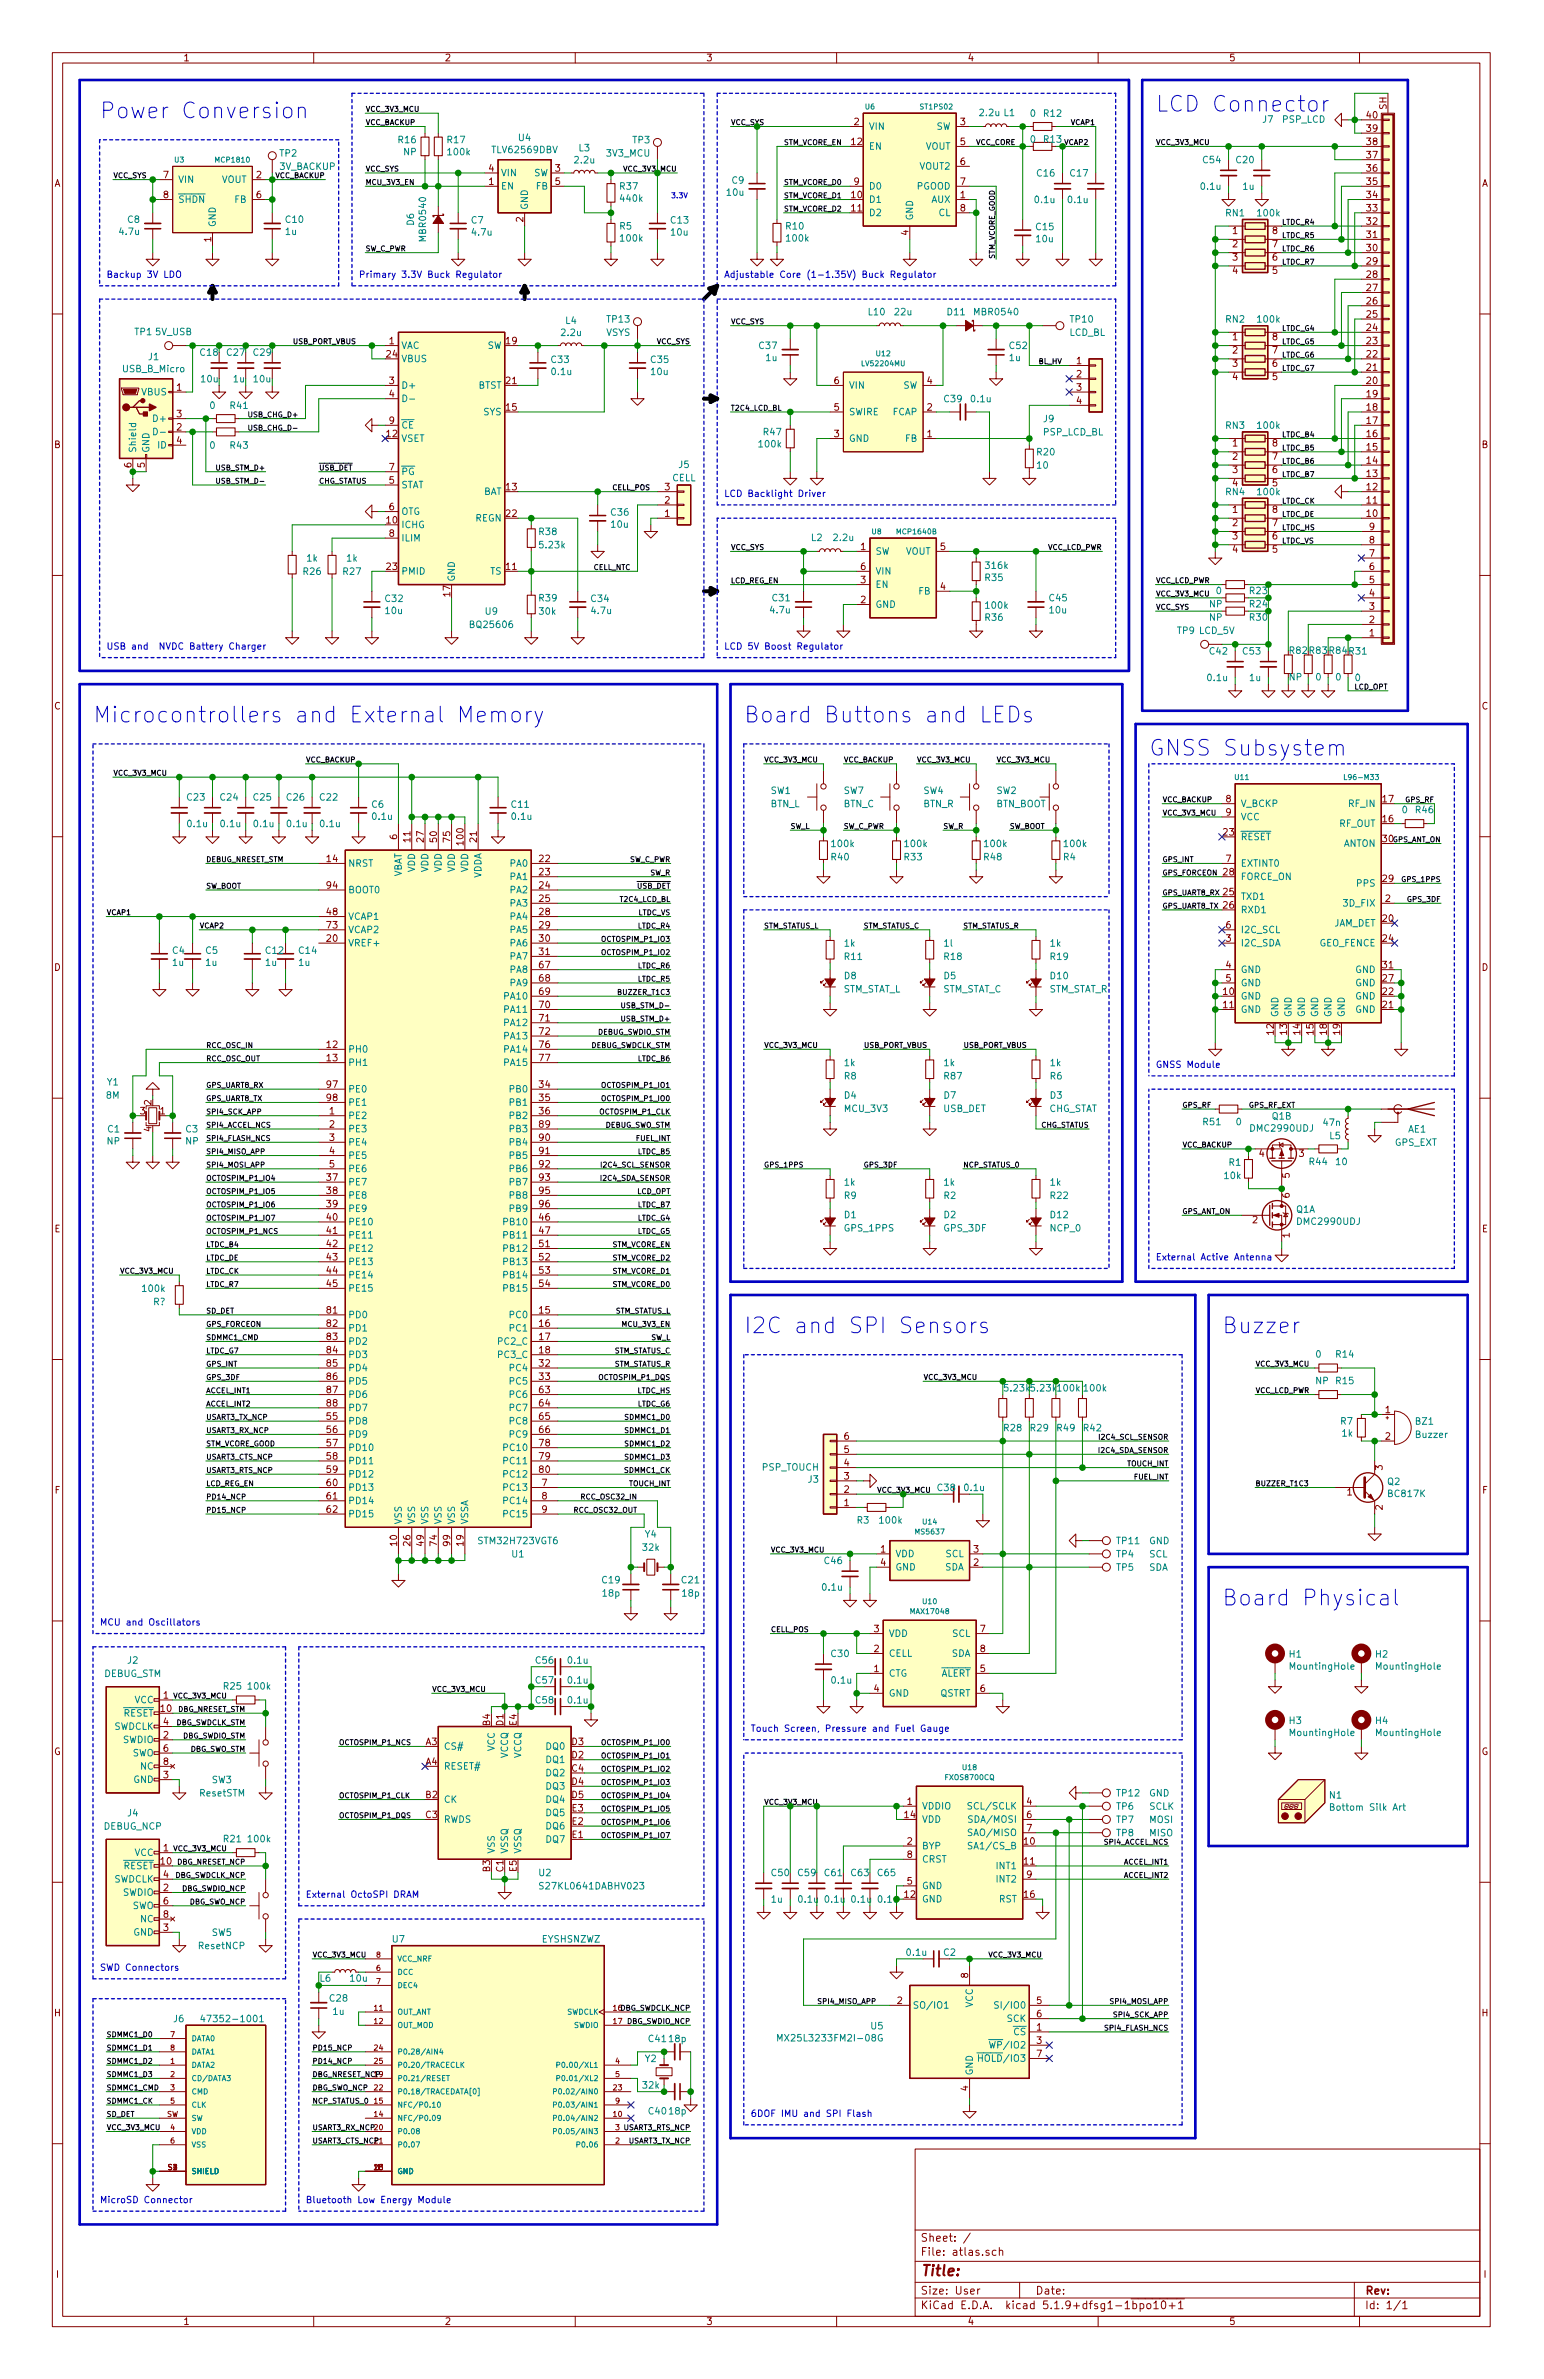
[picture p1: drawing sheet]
<svg xmlns="http://www.w3.org/2000/svg" width="295mm" height="455mm" viewBox="0 0 295 455" stroke-linecap="round" stroke-linejoin="round" font-family="sans-serif">
<defs><g id="words">
<g font-size="4.2" fill="#0000c2">
<text x="19" y="22.7">Power Conversion</text>
<text x="221" y="21.4">LCD Connector</text>
<text x="17.8" y="138.2">Microcontrollers and External Memory</text>
<text x="142.2" y="138.2">Board Buttons and LEDs</text>
<text x="219.7" y="144.6">GNSS Subsystem</text>
<text x="142.2" y="255.1">I2C and SPI Sensors</text>
<text x="233.7" y="255.1">Buzzer</text>
<text x="233.7" y="307.2">Board Physical</text>
</g>
<text font-size="2.8" fill="#840000" x="176" y="435.4">Title:</text>
<g font-size="2.1" fill="#840000">
<text x="176" y="431.5">File: atlas.sch</text>
<text x="176" y="428.8">Sheet: /</text>
<text x="176" y="441.7">KiCad E.D.A. kicad 5.1.9+dfsg1-1bpo10+1</text>
<text x="176" y="438.9">Size: User</text>
<text x="198" y="438.9">Date:</text>
<text x="261" y="438.9">Rev:</text>
<text x="261" y="441.7">Id: 1/1</text>
</g>
<g font-size="1.8" fill="#840000">
<text x="35" y="11.7">1</text>
<text x="85" y="11.7">2</text>
<text x="135" y="11.7">3</text>
<text x="185" y="11.7">4</text>
<text x="235" y="11.7">5</text>
<text x="163.3" y="23.9">2</text>
<text x="183.7" y="23.9">3</text>
<text x="261.4" y="22.7">40</text>
<text x="265.2" y="21" transform="rotate(-90 265.2 21)">SH</text>
<text x="162.9" y="27.8">12</text>
<text x="183.7" y="27.8">5</text>
<text x="261.4" y="27.8">38</text>
<text x="261.4" y="25.2">39</text>
<text x="10.4" y="35.7">A</text>
<text x="31.3" y="34.1">7</text>
<text x="49" y="34.1">2</text>
<text x="93.5" y="35.4">1</text>
<text x="93.5" y="32.8">4</text>
<text x="106.2" y="32.8">3</text>
<text x="106.2" y="35.4">5</text>
<text x="163.3" y="35.4">9</text>
<text x="183.7" y="31.6">6</text>
<text x="183.7" y="35.4">7</text>
<text x="261.4" y="35.4">35</text>
<text x="261.4" y="32.8">36</text>
<text x="261.4" y="30.3">37</text>
<text x="283.4" y="35.7">A</text>
<text x="31.3" y="37.9">8</text>
<text x="49" y="37.9">6</text>
<text x="162.9" y="37.9">10</text>
<text x="162.9" y="40.5">11</text>
<text x="183.7" y="37.9">1</text>
<text x="183.7" y="40.5">8</text>
<text x="261.4" y="40.5">33</text>
<text x="261.4" y="37.9">34</text>
<text x="40.4" y="46.3" transform="rotate(-90 40.4 46.3)">1</text>
<text x="100.1" y="42.5" transform="rotate(-90 100.1 42.5)">2</text>
<text x="173.7" y="45" transform="rotate(-90 173.7 45)">4</text>
<text x="235.7" y="44.8">1</text>
<text x="235.7" y="47.3">2</text>
<text x="243.4" y="47.3">7</text>
<text x="243.4" y="44.8">8</text>
<text x="261.4" y="45.5">31</text>
<text x="261.4" y="43">32</text>
<text x="235.7" y="49.9">3</text>
<text x="235.7" y="52.4">4</text>
<text x="243.4" y="52.4">5</text>
<text x="243.4" y="49.9">6</text>
<text x="261.4" y="53.2">28</text>
<text x="261.4" y="50.6">29</text>
<text x="261.4" y="48.1">30</text>
<text x="261.4" y="58.2">26</text>
<text x="261.4" y="55.7">27</text>
<text x="74.4" y="65.9">1</text>
<text x="96.8" y="65.9">19</text>
<text x="235.7" y="65.1">1</text>
<text x="243.4" y="65.1">8</text>
<text x="261.4" y="65.9">23</text>
<text x="261.4" y="63.3">24</text>
<text x="261.4" y="60.8">25</text>
<text x="74" y="68.4">24</text>
<text x="205.9" y="69.7">1</text>
<text x="235.7" y="67.6">2</text>
<text x="235.7" y="70.2">3</text>
<text x="243.4" y="70.2">6</text>
<text x="243.4" y="67.6">7</text>
<text x="261.4" y="70.9">21</text>
<text x="261.4" y="68.4">22</text>
<text x="33.8" y="74.7">1</text>
<text x="74.4" y="73.5">3</text>
<text x="74.4" y="76">4</text>
<text x="96.8" y="73.5">21</text>
<text x="159.5" y="73.5">6</text>
<text x="177.3" y="73.5">4</text>
<text x="205.9" y="72.2">2</text>
<text x="205.9" y="74.7">3</text>
<text x="205.9" y="77.3">4</text>
<text x="235.7" y="72.7">4</text>
<text x="243.4" y="72.7">5</text>
<text x="261.4" y="76">19</text>
<text x="261.4" y="73.5">20</text>
<text x="33.8" y="82.4">2</text>
<text x="33.8" y="79.8">3</text>
<text x="74" y="83.6">12</text>
<text x="74.4" y="81.1">9</text>
<text x="96.8" y="78.6">15</text>
<text x="159.5" y="83.6">3</text>
<text x="159.5" y="78.6">5</text>
<text x="177.3" y="83.6">1</text>
<text x="177.3" y="78.6">2</text>
<text x="261.4" y="83.6">16</text>
<text x="261.4" y="81.1">17</text>
<text x="261.4" y="78.6">18</text>
<text x="10.4" y="85.7">B</text>
<text x="25.1" y="89.5" transform="rotate(-90 25.1 89.5)">6</text>
<text x="27.7" y="89.5" transform="rotate(-90 27.7 89.5)">5</text>
<text x="33.8" y="84.9">4</text>
<text x="74.4" y="90">7</text>
<text x="235.7" y="85.4">1</text>
<text x="235.7" y="88">2</text>
<text x="243.4" y="88">7</text>
<text x="243.4" y="85.4">8</text>
<text x="261.4" y="88.7">14</text>
<text x="261.4" y="86.2">15</text>
<text x="283.4" y="85.7">B</text>
<text x="74.4" y="92.5">5</text>
<text x="96.8" y="93.8">13</text>
<text x="127.2" y="93.8">3</text>
<text x="235.7" y="90.5">3</text>
<text x="235.7" y="93">4</text>
<text x="243.4" y="93">5</text>
<text x="243.4" y="90.5">6</text>
<text x="261.4" y="93.8">12</text>
<text x="261.4" y="91.3">13</text>
<text x="74" y="100.1">10</text>
<text x="74.4" y="97.6">6</text>
<text x="96.8" y="98.9">22</text>
<text x="127.2" y="98.9">1</text>
<text x="127.2" y="96.3">2</text>
<text x="235.7" y="98.1">1</text>
<text x="235.7" y="100.7">2</text>
<text x="243.4" y="100.7">7</text>
<text x="243.4" y="98.1">8</text>
<text x="261.4" y="98.9">10</text>
<text x="261.4" y="96.3">11</text>
<text x="261.9" y="101.4">9</text>
<text x="74.4" y="102.7">8</text>
<text x="164.6" y="105.2">1</text>
<text x="179.9" y="105.2">5</text>
<text x="235.7" y="103.2">3</text>
<text x="235.7" y="105.7">4</text>
<text x="243.4" y="105.7">5</text>
<text x="243.4" y="103.2">6</text>
<text x="261.9" y="106.5">7</text>
<text x="261.9" y="104">8</text>
<text x="74" y="109">23</text>
<text x="96.8" y="109">11</text>
<text x="164.6" y="111.6">3</text>
<text x="164.6" y="109">6</text>
<text x="179.9" y="112.8">4</text>
<text x="261.9" y="111.6">5</text>
<text x="261.9" y="109">6</text>
<text x="86.1" y="114.1" transform="rotate(-90 86.1 114.1)">17</text>
<text x="164.6" y="115.4">2</text>
<text x="261.9" y="119.2">2</text>
<text x="261.9" y="116.7">3</text>
<text x="261.9" y="114.1">4</text>
<text x="261.9" y="121.7">1</text>
<text x="10.4" y="135.7">C</text>
<text x="283.4" y="135.7">C</text>
<text x="234.5" y="153.5">8</text>
<text x="264.5" y="153.5">17</text>
<text x="75.9" y="160.6" transform="rotate(-90 75.9 160.6)">6</text>
<text x="78.5" y="161.1" transform="rotate(-90 78.5 161.1)">11</text>
<text x="81" y="161.1" transform="rotate(-90 81 161.1)">27</text>
<text x="83.6" y="161.1" transform="rotate(-90 83.6 161.1)">50</text>
<text x="86.1" y="161.1" transform="rotate(-90 86.1 161.1)">75</text>
<text x="88.6" y="161.6" transform="rotate(-90 88.6 161.6)">100</text>
<text x="91.2" y="161.1" transform="rotate(-90 91.2 161.1)">21</text>
<text x="234" y="159.8">23</text>
<text x="234.5" y="156">9</text>
<text x="264.5" y="157.3">16</text>
<text x="264.5" y="161.1">30</text>
<text x="62.5" y="164.9">14</text>
<text x="103.2" y="164.9">22</text>
<text x="103.2" y="167.5">23</text>
<text x="234" y="167.5">28</text>
<text x="234.5" y="164.9">7</text>
<text x="62.5" y="170">94</text>
<text x="103.2" y="170">24</text>
<text x="103.2" y="172.5">25</text>
<text x="234" y="171.3">25</text>
<text x="234" y="173.8">26</text>
<text x="264.5" y="168.7">29</text>
<text x="264.9" y="172.5">2</text>
<text x="62.5" y="175.1">48</text>
<text x="62.5" y="177.6">73</text>
<text x="103.2" y="175.1">28</text>
<text x="103.2" y="177.6">29</text>
<text x="234.5" y="177.6">6</text>
<text x="264.5" y="176.3">20</text>
<text x="10.4" y="185.7">D</text>
<text x="62.5" y="180.2">20</text>
<text x="103.2" y="180.2">30</text>
<text x="103.2" y="182.7">31</text>
<text x="103.2" y="185.2">67</text>
<text x="234.5" y="180.2">3</text>
<text x="234.5" y="185.2">4</text>
<text x="264.5" y="180.2">24</text>
<text x="264.5" y="185.2">31</text>
<text x="283.4" y="185.7">D</text>
<text x="103.2" y="190.3">69</text>
<text x="103.2" y="187.8">68</text>
<text x="234" y="190.3">10</text>
<text x="234.5" y="187.8">5</text>
<text x="264.5" y="190.3">22</text>
<text x="264.5" y="187.8">27</text>
<text x="103.2" y="192.9">70</text>
<text x="103.2" y="195.4">71</text>
<text x="103.2" y="197.9">72</text>
<text x="234" y="192.9">11</text>
<text x="243.6" y="197.9" transform="rotate(-90 243.6 197.9)">12</text>
<text x="246.1" y="197.9" transform="rotate(-90 246.1 197.9)">13</text>
<text x="248.7" y="197.9" transform="rotate(-90 248.7 197.9)">14</text>
<text x="251.2" y="197.9" transform="rotate(-90 251.2 197.9)">15</text>
<text x="253.7" y="197.9" transform="rotate(-90 253.7 197.9)">18</text>
<text x="256.3" y="197.9" transform="rotate(-90 256.3 197.9)">19</text>
<text x="264.5" y="192.9">21</text>
<text x="62.5" y="200.5">12</text>
<text x="62.5" y="203">13</text>
<text x="103.2" y="200.5">76</text>
<text x="103.2" y="203">77</text>
<text x="62.5" y="208.1">97</text>
<text x="103.2" y="208.1">34</text>
<text x="26.8" y="213.2">3</text>
<text x="29" y="211.4" transform="rotate(-90 29 211.4)">2</text>
<text x="30.6" y="213.2">1</text>
<text x="62.5" y="210.6">98</text>
<text x="63" y="213.2">1</text>
<text x="63" y="215.7">2</text>
<text x="103.2" y="210.6">35</text>
<text x="103.2" y="213.2">36</text>
<text x="103.2" y="215.7">89</text>
<text x="29" y="216.5" transform="rotate(-90 29 216.5)">4</text>
<text x="63" y="218.3">3</text>
<text x="63" y="220.8">4</text>
<text x="103.2" y="218.3">90</text>
<text x="103.2" y="220.8">91</text>
<text x="240.8" y="221.3">4</text>
<text x="248.4" y="221.3">3</text>
<text x="62.5" y="225.9">37</text>
<text x="63" y="223.3">5</text>
<text x="103.2" y="223.3">92</text>
<text x="103.2" y="225.9">93</text>
<text x="246.6" y="225.3" transform="rotate(-90 246.6 225.3)">5</text>
<text x="62.5" y="233.5">40</text>
<text x="62.5" y="228.4">38</text>
<text x="62.5" y="231">39</text>
<text x="103.2" y="233.5">46</text>
<text x="103.2" y="228.4">95</text>
<text x="103.2" y="231">96</text>
<text x="246.6" y="229.2" transform="rotate(-90 246.6 229.2)">6</text>
<text x="10.4" y="235.7">E</text>
<text x="62.5" y="236">41</text>
<text x="62.5" y="238.6">42</text>
<text x="103.2" y="236">47</text>
<text x="103.2" y="238.6">51</text>
<text x="239.5" y="234">2</text>
<text x="246.6" y="236.8" transform="rotate(-90 246.6 236.8)">1</text>
<text x="283.4" y="235.7">E</text>
<text x="62.5" y="241.1">43</text>
<text x="62.5" y="243.7">44</text>
<text x="103.2" y="241.1">52</text>
<text x="103.2" y="243.7">53</text>
<text x="62.5" y="251.3">81</text>
<text x="62.5" y="246.2">45</text>
<text x="103.2" y="246.2">54</text>
<text x="103.2" y="251.3">15</text>
<text x="62.5" y="253.8">82</text>
<text x="62.5" y="256.4">83</text>
<text x="103.2" y="253.8">16</text>
<text x="103.2" y="256.4">17</text>
<text x="62.5" y="258.9">84</text>
<text x="62.5" y="261.4">85</text>
<text x="62.5" y="264">86</text>
<text x="103.2" y="258.9">18</text>
<text x="103.2" y="261.4">32</text>
<text x="103.2" y="264">33</text>
<text x="62.5" y="266.5">87</text>
<text x="62.5" y="269.1">88</text>
<text x="103.2" y="266.5">63</text>
<text x="103.2" y="269.1">64</text>
<text x="62.5" y="271.6">55</text>
<text x="62.5" y="274.1">56</text>
<text x="103.2" y="271.6">65</text>
<text x="103.2" y="274.1">66</text>
<text x="161.4" y="275.4">6</text>
<text x="264.9" y="270.3">1</text>
<text x="264.9" y="275.4">2</text>
<text x="62.5" y="276.7">57</text>
<text x="62.5" y="279.2">58</text>
<text x="62.5" y="281.8">59</text>
<text x="103.2" y="276.7">78</text>
<text x="103.2" y="279.2">79</text>
<text x="103.2" y="281.8">80</text>
<text x="161.4" y="280.5">4</text>
<text x="161.4" y="277.9">5</text>
<text x="264.4" y="281.2" transform="rotate(-90 264.4 281.2)">3</text>
<text x="10.5" y="285.7">F</text>
<text x="62.5" y="284.3">60</text>
<text x="62.5" y="286.8">61</text>
<text x="103.7" y="284.3">7</text>
<text x="103.7" y="286.8">8</text>
<text x="161.4" y="285.6">2</text>
<text x="161.4" y="283">3</text>
<text x="257.6" y="286.1">1</text>
<text x="283.5" y="285.7">F</text>
<text x="62.5" y="289.4">62</text>
<text x="103.7" y="289.4">9</text>
<text x="161.4" y="288.1">1</text>
<text x="264.4" y="288.8" transform="rotate(-90 264.4 288.8)">2</text>
<text x="75.9" y="295.7" transform="rotate(-90 75.9 295.7)">10</text>
<text x="78.5" y="295.7" transform="rotate(-90 78.5 295.7)">26</text>
<text x="81" y="295.7" transform="rotate(-90 81 295.7)">49</text>
<text x="83.6" y="295.7" transform="rotate(-90 83.6 295.7)">74</text>
<text x="86.1" y="295.7" transform="rotate(-90 86.1 295.7)">99</text>
<text x="88.6" y="295.7" transform="rotate(-90 88.6 295.7)">19</text>
<text x="168.4" y="297">1</text>
<text x="168.4" y="299.5">4</text>
<text x="186.2" y="299.5">2</text>
<text x="186.2" y="297">3</text>
<text x="167.2" y="316">2</text>
<text x="167.2" y="312.2">3</text>
<text x="187.5" y="312.2">7</text>
<text x="187.5" y="316">8</text>
<text x="167.2" y="319.9">1</text>
<text x="167.2" y="323.7">4</text>
<text x="187.5" y="319.9">5</text>
<text x="187.5" y="323.7">6</text>
<text x="30.8" y="327.5">10</text>
<text x="31.3" y="324.9">1</text>
<text x="10.3" y="335.7">G</text>
<text x="31.3" y="332.6">2</text>
<text x="31.3" y="330">4</text>
<text x="31.3" y="335.1">6</text>
<text x="81.4" y="333.8">A3</text>
<text x="93.7" y="330.1" transform="rotate(-90 93.7 330.1)">B4</text>
<text x="96.3" y="330.1" transform="rotate(-90 96.3 330.1)">D1</text>
<text x="98.8" y="330.1" transform="rotate(-90 98.8 330.1)">E4</text>
<text x="109.4" y="333.8">D3</text>
<text x="283.3" y="335.7">G</text>
<text x="31.3" y="340.2">3</text>
<text x="31.3" y="337.6">8</text>
<text x="81.4" y="337.6">A4</text>
<text x="109.4" y="338.9">C4</text>
<text x="109.4" y="336.4">D2</text>
<text x="109.4" y="341.4">D4</text>
<text x="81.4" y="344">B2</text>
<text x="81.4" y="347.8">C3</text>
<text x="109.4" y="344">D5</text>
<text x="109.4" y="346.5">E3</text>
<text x="173" y="347.8">14</text>
<text x="173.5" y="345.3">1</text>
<text x="196.4" y="345.3">4</text>
<text x="196.4" y="347.8">6</text>
<text x="109.4" y="351.6">E1</text>
<text x="109.4" y="349.1">E2</text>
<text x="173.5" y="352.9">2</text>
<text x="195.9" y="352.9">10</text>
<text x="196.4" y="350.3">7</text>
<text x="30.8" y="356.7">10</text>
<text x="31.3" y="354.1">1</text>
<text x="31.3" y="359.2">4</text>
<text x="93.7" y="358.1" transform="rotate(-90 93.7 358.1)">B3</text>
<text x="96.3" y="358.1" transform="rotate(-90 96.3 358.1)">C1</text>
<text x="98.8" y="358" transform="rotate(-90 98.8 358)">E5</text>
<text x="173.5" y="355.4">8</text>
<text x="195.9" y="356.7">11</text>
<text x="196.4" y="359.2">9</text>
<text x="31.3" y="361.8">2</text>
<text x="31.3" y="364.3">6</text>
<text x="173" y="363">12</text>
<text x="173.5" y="360.5">5</text>
<text x="195.9" y="363">16</text>
<text x="31.3" y="369.4">3</text>
<text x="31.3" y="366.8">8</text>
<text x="171.6" y="383.4">2</text>
<text x="185.2" y="378.4" transform="rotate(-90 185.2 378.4)">8</text>
<text x="198.3" y="383.4">5</text>
<text x="10.4" y="385.7">H</text>
<text x="198.3" y="388.4">1</text>
<text x="198.3" y="385.9">6</text>
<text x="283.4" y="385.7">H</text>
<text x="198.3" y="391">3</text>
<text x="198.3" y="393.5">7</text>
<text x="185.2" y="400" transform="rotate(-90 185.2 400)">4</text>
<text x="10.7" y="435.7">I</text>
<text x="283.7" y="435.7">I</text>
<text x="35" y="444.7">1</text>
<text x="85" y="444.7">2</text>
<text x="135" y="444.7">3</text>
<text x="185" y="444.7">4</text>
<text x="235" y="444.7">5</text>
</g>
<g font-size="1.8" fill="#008484">
<text x="187.5" y="22.2">2.2u L1</text>
<text x="197.1" y="22.3">0</text>
<text x="199.7" y="22.3">R12</text>
<text x="241.5" y="23.5">J7</text>
<text x="245.3" y="23.5">PSP_LCD</text>
<text x="53.5" y="30">TP2</text>
<text x="76.2" y="27.4">R16</text>
<text x="77.2" y="29.7">NP</text>
<text x="85.6" y="27.4">R17</text>
<text x="85.8" y="29.7">100k</text>
<text x="94.3" y="29.3">TLV62569DBV</text>
<text x="99.2" y="27">U4</text>
<text x="110.7" y="28.9">L3</text>
<text x="116.1" y="30">3V3_MCU</text>
<text x="121" y="27.4">TP3</text>
<text x="166.1" y="28.6">EN</text>
<text x="166.1" y="24.8">VIN</text>
<text x="177" y="28.6">VOUT</text>
<text x="179" y="24.8">SW</text>
<text x="197.1" y="27.3">0</text>
<text x="199.7" y="27.3">R13</text>
<text x="34" y="35">VIN</text>
<text x="42.3" y="35">VOUT</text>
<text x="53.4" y="32.5">3V_BACKUP</text>
<text x="95.8" y="33.7">VIN</text>
<text x="102.1" y="33.7">SW</text>
<text x="110" y="31.3">2.2u</text>
<text x="140" y="35.1">C9</text>
<text x="176" y="32.5">VOUT2</text>
<text x="198.4" y="33.8">C16</text>
<text x="204.7" y="33.8">C17</text>
<text x="230.1" y="31.2">C54</text>
<text x="236.5" y="31.2">C20</text>
<text x="34" y="38.8">SHDN</text>
<text x="44.9" y="38.8">FB</text>
<text x="95.8" y="36.3">EN</text>
<text x="101" y="40.2" transform="rotate(-90 101 40.2)">GND</text>
<text x="102.5" y="36.3">FB</text>
<text x="118.6" y="36.3">R37</text>
<text x="118.8" y="38.6">440k</text>
<text x="139.1" y="37.5">10u</text>
<text x="166.1" y="38.8">D1</text>
<text x="166.1" y="41.3">D2</text>
<text x="166.1" y="36.3">D0</text>
<text x="175.3" y="36.3">PGOOD</text>
<text x="178.1" y="38.8">AUX</text>
<text x="179.5" y="41.3">CL</text>
<text x="198" y="38.9">0.1u</text>
<text x="204.4" y="38.9">0.1u</text>
<text x="229.8" y="36.3">0.1u</text>
<text x="234.5" y="41.4">RN1</text>
<text x="237.7" y="36.3">1u</text>
<text x="240.6" y="41.4">100k</text>
<text x="23" y="44.9">4.7u</text>
<text x="24.4" y="42.6">C8</text>
<text x="41.3" y="43.5" transform="rotate(-90 41.3 43.5)">GND</text>
<text x="54.6" y="44.9">1u</text>
<text x="54.7" y="42.6">C10</text>
<text x="79.2" y="43.1" transform="rotate(-90 79.2 43.1)">D6</text>
<text x="81.5" y="45.9" transform="rotate(-90 81.5 45.9)">MBR0540</text>
<text x="90.2" y="42.8">C7</text>
<text x="90.4" y="45.1">4.7u</text>
<text x="118.5" y="43.9">R5</text>
<text x="118.8" y="46.2">100k</text>
<text x="128.3" y="42.8">C13</text>
<text x="128.4" y="45.1">10u</text>
<text x="150.4" y="43.9">R10</text>
<text x="150.5" y="46.2">100k</text>
<text x="174.6" y="42.2" transform="rotate(-90 174.6 42.2)">GND</text>
<text x="198.2" y="44">C15</text>
<text x="198.2" y="46.3">10u</text>
<text x="25.8" y="64.1">TP1</text>
<text x="29.8" y="64.1">5V_USB</text>
<text x="107.5" y="64.3">2.2u</text>
<text x="108.2" y="62">L4</text>
<text x="115.9" y="64.3">VSYS</text>
<text x="116.1" y="61.7">TP13</text>
<text x="166.1" y="60.3">L10</text>
<text x="171.2" y="60.3">22u</text>
<text x="181.2" y="60.3">D11</text>
<text x="186.5" y="60.3">MBR0540</text>
<text x="204.5" y="64.3">LCD_BL</text>
<text x="204.7" y="61.7">TP10</text>
<text x="234.5" y="61.7">RN2</text>
<text x="240.6" y="61.7">100k</text>
<text x="23.5" y="71.2">USB_B_Micro</text>
<text x="28.4" y="68.9">J1</text>
<text x="38.4" y="68.1">C18</text>
<text x="43.5" y="68.1">C27</text>
<text x="48.5" y="68.1">C29</text>
<text x="76.7" y="66.7">VAC</text>
<text x="76.7" y="69.3">VBUS</text>
<text x="93.2" y="66.7">SW</text>
<text x="105.5" y="69.4">C33</text>
<text x="105.6" y="71.7">0.1u</text>
<text x="124.5" y="69.4">C35</text>
<text x="124.6" y="71.7">10u</text>
<text x="145.2" y="66.8">C37</text>
<text x="146.5" y="69.1">1u</text>
<text x="193.1" y="69.1">1u</text>
<text x="193.1" y="66.8">C52</text>
<text x="27.1" y="75.6">VBUS</text>
<text x="48.6" y="73.1">10u</text>
<text x="76.7" y="74.4">D+</text>
<text x="91.4" y="74.4">BTST</text>
<text x="162.3" y="74.4">VIN</text>
<text x="172.7" y="74.4">SW</text>
<text x="180.6" y="77">C39</text>
<text x="185.8" y="77">0.1u</text>
<text x="29.7" y="80.7">D+</text>
<text x="40.2" y="78.2">0</text>
<text x="44.1" y="78.2">R41</text>
<text x="76.7" y="82">CE</text>
<text x="92.5" y="79.4">SYS</text>
<text x="146.1" y="83.3">R47</text>
<text x="162.3" y="79.4">SWIRE</text>
<text x="170.7" y="79.4">FCAP</text>
<text x="199.5" y="83.3">PSP_LCD_BL</text>
<text x="199.6" y="80.8">J9</text>
<text x="234.5" y="82">RN3</text>
<text x="240.6" y="82">100k</text>
<text x="26" y="86.7" transform="rotate(-90 26 86.7)">Shield</text>
<text x="28.6" y="86.7" transform="rotate(-90 28.6 86.7)">GND</text>
<text x="30.2" y="85.8">ID</text>
<text x="40.2" y="85.8">0</text>
<text x="44.1" y="85.8">R43</text>
<text x="76.7" y="84.5">VSET</text>
<text x="129.8" y="89.5">J5</text>
<text x="145.3" y="85.6">100k</text>
<text x="162.3" y="84.5">GND</text>
<text x="173.2" y="84.5">FB</text>
<text x="198.4" y="87.1">R20</text>
<text x="198.4" y="89.7">10</text>
<text x="76.7" y="93.4">STAT</text>
<text x="76.7" y="90.9">PG</text>
<text x="92.4" y="94.7">BAT</text>
<text x="128.5" y="92.1">CELL</text>
<text x="234.5" y="94.7">RN4</text>
<text x="240.6" y="94.7">100k</text>
<text x="76.7" y="101">ICHG</text>
<text x="76.7" y="98.5">OTG</text>
<text x="90.9" y="99.8">REGN</text>
<text x="116.9" y="98.6">C36</text>
<text x="117" y="101">10u</text>
<text x="58.7" y="107.4">1k</text>
<text x="66.3" y="107.4">1k</text>
<text x="76.7" y="103.6">ILIM</text>
<text x="103.1" y="102.4">R38</text>
<text x="103.4" y="104.9">5.23k</text>
<text x="155.2" y="103.5">L2</text>
<text x="159.5" y="103.5">2.2u</text>
<text x="167.4" y="106.1">SW</text>
<text x="173.2" y="106.1">VOUT</text>
<text x="58.1" y="110">R26</text>
<text x="65.7" y="110">R27</text>
<text x="76.7" y="109.9">PMID</text>
<text x="87" y="111.3" transform="rotate(-90 87 111.3)">GND</text>
<text x="93.8" y="109.9">TS</text>
<text x="167.4" y="112.5">EN</text>
<text x="167.4" y="109.9">VIN</text>
<text x="175.7" y="113.7">FB</text>
<text x="188.5" y="111.1">R35</text>
<text x="188.6" y="108.8">316k</text>
<text x="232.6" y="113.7">0</text>
<text x="239" y="113.7">R23</text>
<text x="73.7" y="115.2">C32</text>
<text x="73.8" y="117.5">10u</text>
<text x="92.9" y="117.6">U9</text>
<text x="103.1" y="115.1">R39</text>
<text x="103.2" y="117.6">30k</text>
<text x="113.1" y="115.2">C34</text>
<text x="113.2" y="117.5">4.7u</text>
<text x="147.4" y="117.3">4.7u</text>
<text x="147.8" y="115">C31</text>
<text x="167.4" y="116.3">GND</text>
<text x="188.5" y="118.8">R36</text>
<text x="188.6" y="116.5">100k</text>
<text x="200.7" y="115">C45</text>
<text x="200.8" y="117.3">10u</text>
<text x="231.3" y="118.7">NP</text>
<text x="231.3" y="116.2">NP</text>
<text x="239" y="118.7">R30</text>
<text x="239" y="116.2">R24</text>
<text x="90.2" y="120.1">BQ25606</text>
<text x="225.2" y="121.3">TP9 LCD_5V</text>
<text x="231.4" y="125.2">C42</text>
<text x="237.7" y="125.2">C53</text>
<text x="246.7" y="125.1">R82 R83 R84 R31</text>
<text x="231" y="130.3">0.1u</text>
<text x="239" y="130.3">1u</text>
<text x="246.5" y="130.2">NP</text>
<text x="251.7" y="130.2">0</text>
<text x="255.5" y="130.2">0</text>
<text x="259.2" y="130.3">0</text>
<text x="35.8" y="153.2">C23</text>
<text x="42.2" y="153.2">C24</text>
<text x="48.5" y="153.2">C25</text>
<text x="54.9" y="153.2">C26</text>
<text x="61.2" y="153.2">C22</text>
<text x="71.1" y="154.5">C6</text>
<text x="97.9" y="154.5">C11</text>
<text x="147.3" y="154.4">BTN_L</text>
<text x="147.4" y="151.9">SW1</text>
<text x="161.3" y="154.4">BTN_C</text>
<text x="161.4" y="151.9">SW7</text>
<text x="176.6" y="154.4">BTN_R</text>
<text x="176.6" y="151.9">SW4</text>
<text x="190.4" y="154.4">BTN_BOOT</text>
<text x="190.6" y="151.9">SW2</text>
<text x="237.2" y="154.4">V_BCKP</text>
<text x="258" y="154.4">RF_IN</text>
<text x="268.2" y="155.6">0</text>
<text x="270.8" y="155.6">R46</text>
<text x="36" y="158.2">0.1u</text>
<text x="42.3" y="158.2">0.1u</text>
<text x="48.7" y="158.2">0.1u</text>
<text x="55" y="158.2">0.1u</text>
<text x="61.4" y="158.2">0.1u</text>
<text x="71.3" y="156.8">0.1u</text>
<text x="98" y="156.8">0.1u</text>
<text x="237.2" y="160.7">RESET</text>
<text x="237.2" y="156.9">VCC</text>
<text x="256.1" y="158.2">RF_OUT</text>
<text x="256.8" y="162">ANTON</text>
<text x="66.5" y="165.8">NRST</text>
<text x="76.8" y="168" transform="rotate(-90 76.8 168)">VBAT</text>
<text x="79.4" y="166.9" transform="rotate(-90 79.4 166.9)">VDD</text>
<text x="81.9" y="166.9" transform="rotate(-90 81.9 166.9)">VDD</text>
<text x="84.5" y="166.9" transform="rotate(-90 84.5 166.9)">VDD</text>
<text x="87" y="166.9" transform="rotate(-90 87 166.9)">VDD</text>
<text x="89.5" y="166.9" transform="rotate(-90 89.5 166.9)">VDD</text>
<text x="97.7" y="165.8">PA0</text>
<text x="159" y="164.6">R40</text>
<text x="159.2" y="162">100k</text>
<text x="173" y="164.6">R33</text>
<text x="173.2" y="162">100k</text>
<text x="188.2" y="164.6">R48</text>
<text x="188.4" y="162">100k</text>
<text x="203.4" y="164.6">R4</text>
<text x="203.6" y="162">100k</text>
<text x="237.2" y="165.8">EXTINT0</text>
<text x="66.5" y="170.9">BOOT0</text>
<text x="92.1" y="168.1" transform="rotate(-90 92.1 168.1)">VDDA</text>
<text x="97.7" y="168.3">PA1</text>
<text x="97.7" y="170.9">PA2</text>
<text x="97.7" y="173.4">PA3</text>
<text x="237.2" y="172.2">TXD1</text>
<text x="237.2" y="168.3">FORCE_ON</text>
<text x="257.1" y="173.4">3D_FIX</text>
<text x="259.6" y="169.6">PPS</text>
<text x="66.5" y="176">VCAP1</text>
<text x="66.5" y="178.5">VCAP2</text>
<text x="97.7" y="176">PA4</text>
<text x="97.7" y="178.5">PA5</text>
<text x="237.2" y="174.7">RXD1</text>
<text x="237.2" y="178.5">I2C_SCL</text>
<text x="254.9" y="177.2">JAM_DET</text>
<text x="33" y="182.5">C4</text>
<text x="33" y="184.8">1u</text>
<text x="39.4" y="182.5">C5</text>
<text x="39.4" y="184.8">1u</text>
<text x="50.8" y="184.8">1u</text>
<text x="50.9" y="182.5">C12</text>
<text x="57.2" y="184.8">1u</text>
<text x="57.2" y="182.5">C14</text>
<text x="66.5" y="181">VREF+</text>
<text x="97.7" y="181">PA6</text>
<text x="97.7" y="183.6">PA7</text>
<text x="161.5" y="181.1">1k</text>
<text x="161.6" y="183.6">R11</text>
<text x="180.6" y="183.6">R18</text>
<text x="180.6" y="181.1">1l</text>
<text x="200.9" y="181.1">1k</text>
<text x="200.9" y="183.6">R19</text>
<text x="237.2" y="181">I2C_SDA</text>
<text x="252.2" y="181">GEO_FENCE</text>
<text x="96.7" y="191.2">PA10</text>
<text x="97.7" y="186.1">PA8</text>
<text x="97.7" y="188.7">PA9</text>
<text x="161.1" y="189.9">STM_STAT_L</text>
<text x="161.5" y="187.3">D8</text>
<text x="180.2" y="189.9">STM_STAT_C</text>
<text x="180.5" y="187.3">D5</text>
<text x="200.5" y="189.9">STM_STAT_R</text>
<text x="200.9" y="187.3">D10</text>
<text x="237.2" y="191.2">GND</text>
<text x="237.2" y="186.1">GND</text>
<text x="237.2" y="188.7">GND</text>
<text x="259.2" y="191.2">GND</text>
<text x="259.2" y="188.7">GND</text>
<text x="259.2" y="186.1">GND</text>
<text x="96.7" y="193.7">PA11</text>
<text x="96.7" y="196.3">PA12</text>
<text x="237.2" y="193.7">GND</text>
<text x="244.5" y="194.6" transform="rotate(-90 244.5 194.6)">GND</text>
<text x="247" y="194.6" transform="rotate(-90 247 194.6)">GND</text>
<text x="249.6" y="194.6" transform="rotate(-90 249.6 194.6)">GND</text>
<text x="252.1" y="194.6" transform="rotate(-90 252.1 194.6)">GND</text>
<text x="254.6" y="194.6" transform="rotate(-90 254.6 194.6)">GND</text>
<text x="257.2" y="194.6" transform="rotate(-90 257.2 194.6)">GND</text>
<text x="259.2" y="193.7">GND</text>
<text x="66.5" y="201.4">PH0</text>
<text x="66.5" y="203.9">PH1</text>
<text x="96.7" y="198.8">PA13</text>
<text x="96.7" y="201.4">PA14</text>
<text x="96.7" y="203.9">PA15</text>
<text x="161.5" y="204">1k</text>
<text x="180.6" y="204">1k</text>
<text x="200.9" y="204">1k</text>
<text x="20.5" y="207.6">Y1</text>
<text x="66.5" y="209">PE0</text>
<text x="97.7" y="209">PB0</text>
<text x="161.5" y="206.5">R8</text>
<text x="180.6" y="206.5">R87</text>
<text x="200.9" y="206.5">R6</text>
<text x="20.3" y="210.2">8M</text>
<text x="66.5" y="211.5">PE1</text>
<text x="66.5" y="214.1">PE2</text>
<text x="97.7" y="211.5">PB1</text>
<text x="97.7" y="214.1">PB2</text>
<text x="161.5" y="210.2">D4</text>
<text x="161.6" y="212.7">MCU_3V3</text>
<text x="180.4" y="212.7">USB_DET</text>
<text x="180.5" y="210.2">D7</text>
<text x="200.5" y="212.7">CHG_STAT</text>
<text x="200.9" y="210.2">D3</text>
<text x="230.1" y="215.3">R51</text>
<text x="236.4" y="215.3">0</text>
<text x="243.3" y="214.2">Q1B</text>
<text x="253.2" y="215.4">47n</text>
<text x="20.5" y="218.9">NP</text>
<text x="20.6" y="216.6">C1</text>
<text x="35.5" y="218.9">NP</text>
<text x="35.6" y="216.6">C3</text>
<text x="66.5" y="216.6">PE3</text>
<text x="66.5" y="219.1">PE4</text>
<text x="66.5" y="221.7">PE5</text>
<text x="97.7" y="216.6">PB3</text>
<text x="97.7" y="219.1">PB4</text>
<text x="97.7" y="221.7">PB5</text>
<text x="239.4" y="216.5">DMC2990UDJ</text>
<text x="254.3" y="217.9">L5</text>
<text x="266.7" y="219.2">GPS_EXT</text>
<text x="269.3" y="216.7">AE1</text>
<text x="66.5" y="224.2">PE6</text>
<text x="66.5" y="226.8">PE7</text>
<text x="97.7" y="224.2">PB6</text>
<text x="97.7" y="226.8">PB7</text>
<text x="161.5" y="226.8">1k</text>
<text x="180.6" y="226.8">1k</text>
<text x="200.9" y="226.8">1k</text>
<text x="234.2" y="225.5">10k</text>
<text x="235.1" y="223">R1</text>
<text x="250.5" y="222.9">R44</text>
<text x="255.6" y="222.9">10</text>
<text x="66.5" y="229.3">PE8</text>
<text x="66.5" y="231.8">PE9</text>
<text x="97.7" y="229.3">PB8</text>
<text x="97.7" y="231.8">PB9</text>
<text x="161.5" y="229.4">R9</text>
<text x="161.5" y="233">D1</text>
<text x="180.5" y="229.4">R2</text>
<text x="180.5" y="233">D2</text>
<text x="200.9" y="229.4">R22</text>
<text x="200.9" y="233">D12</text>
<text x="247.9" y="232">Q1A</text>
<text x="66.5" y="234.4">PE10</text>
<text x="66.5" y="236.9">PE11</text>
<text x="66.5" y="239.5">PE12</text>
<text x="96.7" y="234.4">PB10</text>
<text x="96.7" y="236.9">PB11</text>
<text x="96.7" y="239.5">PB12</text>
<text x="161.6" y="235.6">GPS_1PPS</text>
<text x="180.5" y="235.6">GPS_3DF</text>
<text x="200.9" y="235.6">NCP_0</text>
<text x="248.3" y="234.3">DMC2990UDJ</text>
<text x="66.5" y="242">PE13</text>
<text x="66.5" y="244.5">PE14</text>
<text x="96.7" y="242">PB13</text>
<text x="96.7" y="244.5">PB14</text>
<text x="27.4" y="247.1">100k</text>
<text x="29.3" y="249.7">R?</text>
<text x="66.5" y="247.1">PE15</text>
<text x="96.7" y="247.1">PB15</text>
<text x="66.5" y="252.2">PD0</text>
<text x="66.5" y="254.7">PD1</text>
<text x="66.5" y="257.2">PD2</text>
<text x="95.4" y="257.2">PC2_C</text>
<text x="97.7" y="252.2">PC0</text>
<text x="97.7" y="254.7">PC1</text>
<text x="66.5" y="259.8">PD3</text>
<text x="66.5" y="262.3">PD4</text>
<text x="95.4" y="259.8">PC3_C</text>
<text x="97.7" y="262.3">PC4</text>
<text x="251.7" y="259.7">0</text>
<text x="255.5" y="259.7">R14</text>
<text x="66.5" y="264.9">PD5</text>
<text x="66.5" y="267.4">PD6</text>
<text x="66.5" y="269.9">PD7</text>
<text x="97.7" y="264.9">PC5</text>
<text x="97.7" y="267.4">PC6</text>
<text x="97.7" y="269.9">PC7</text>
<text x="192.3" y="266.2">5.23k</text>
<text x="197.3" y="266.2">5.23k</text>
<text x="202.4" y="266.2">100k</text>
<text x="207.4" y="266.2">100k</text>
<text x="251.6" y="264.8">NP</text>
<text x="255.5" y="264.8">R15</text>
<text x="66.5" y="272.5">PD8</text>
<text x="66.5" y="275">PD9</text>
<text x="97.7" y="272.5">PC8</text>
<text x="97.7" y="275">PC9</text>
<text x="192" y="273.8">R28</text>
<text x="197.1" y="273.8">R29</text>
<text x="202.2" y="273.8">R49</text>
<text x="207.3" y="273.8">R42</text>
<text x="256.4" y="272.5">R7</text>
<text x="256.7" y="274.8">1k</text>
<text x="270.7" y="272.5">BZ1</text>
<text x="270.9" y="275.1">Buzzer</text>
<text x="66.5" y="277.6">PD10</text>
<text x="66.5" y="280.1">PD11</text>
<text x="96.7" y="277.6">PC10</text>
<text x="96.7" y="280.1">PC11</text>
<text x="145.7" y="281.3">PSP_TOUCH</text>
<text x="66.5" y="282.6">PD12</text>
<text x="66.5" y="285.2">PD13</text>
<text x="66.5" y="287.7">PD14</text>
<text x="96.7" y="282.6">PC12</text>
<text x="96.7" y="285.2">PC13</text>
<text x="96.7" y="287.7">PC14</text>
<text x="154.6" y="283.6">J3</text>
<text x="179.3" y="285.2">C38</text>
<text x="265.4" y="284.1">Q2</text>
<text x="265.6" y="286.4">BC817K</text>
<text x="66.5" y="290.3">PD15</text>
<text x="76.8" y="291.7" transform="rotate(-90 76.8 291.7)">VSS</text>
<text x="79.4" y="291.7" transform="rotate(-90 79.4 291.7)">VSS</text>
<text x="81.9" y="291.7" transform="rotate(-90 81.9 291.7)">VSS</text>
<text x="84.5" y="291.7" transform="rotate(-90 84.5 291.7)">VSS</text>
<text x="87" y="291.7" transform="rotate(-90 87 291.7)">VSS</text>
<text x="89.5" y="291.7" transform="rotate(-90 89.5 291.7)">VSSA</text>
<text x="96.7" y="290.3">PC15</text>
<text x="163.9" y="291.5">R3</text>
<text x="168.4" y="291.5">100k</text>
<text x="91.8" y="295.4">STM32H723VGT6</text>
<text x="97.9" y="297.9">U1</text>
<text x="123" y="296.7">32k</text>
<text x="123.4" y="294.1">Y4</text>
<text x="157.7" y="299.2">C46</text>
<text x="171.2" y="297.9">VDD</text>
<text x="180.9" y="297.9">SCL</text>
<text x="213.5" y="297.9">TP4</text>
<text x="213.6" y="295.4">TP11</text>
<text x="219.8" y="295.4">GND</text>
<text x="219.8" y="297.9">SCL</text>
<text x="115.2" y="302.9">C19</text>
<text x="115.3" y="305.4">18p</text>
<text x="130.4" y="302.9">C21</text>
<text x="130.6" y="305.4">18p</text>
<text x="157.4" y="304.3">0.1u</text>
<text x="171.2" y="300.4">GND</text>
<text x="180.7" y="300.4">SDA</text>
<text x="213.5" y="300.5">TP5</text>
<text x="219.7" y="300.5">SDA</text>
<text x="159" y="317">C30</text>
<text x="169.9" y="316.9">CELL</text>
<text x="169.9" y="313.1">VDD</text>
<text x="181.9" y="316.9">SDA</text>
<text x="182.1" y="313.1">SCL</text>
<text x="246.6" y="317.1">H1</text>
<text x="263.1" y="317.1">H2</text>
<text x="19.9" y="320.8">DEBUG_STM</text>
<text x="24.4" y="318.3">J2</text>
<text x="42.8" y="323.2">R25</text>
<text x="47.6" y="323.2">100k</text>
<text x="102.5" y="322.1">C57</text>
<text x="102.5" y="318.3">C56</text>
<text x="108.7" y="322.1">0.1u</text>
<text x="108.7" y="318.3">0.1u</text>
<text x="159.2" y="322.1">0.1u</text>
<text x="169.9" y="320.7">CTG</text>
<text x="179.8" y="320.7">ALERT</text>
<text x="246.9" y="319.4">MountingHole</text>
<text x="263.4" y="319.4">MountingHole</text>
<text x="23.6" y="328.4">RESET</text>
<text x="25.7" y="325.8">VCC</text>
<text x="102.5" y="325.9">C58</text>
<text x="108.7" y="325.9">0.1u</text>
<text x="169.9" y="324.6">GND</text>
<text x="179.7" y="324.6">QSTRT</text>
<text x="246.6" y="329.8">H3</text>
<text x="263.1" y="329.8">H4</text>
<text x="21.7" y="330.9">SWDCLK</text>
<text x="23.5" y="333.4">SWDIO</text>
<text x="25.2" y="336">SWO</text>
<text x="84.8" y="334.7">CS#</text>
<text x="94.6" y="335" transform="rotate(-90 94.6 335)">VCC</text>
<text x="104.6" y="334.7">DQ0</text>
<text x="246.9" y="332.1">MountingHole</text>
<text x="263.4" y="332.1">MountingHole</text>
<text x="25.5" y="341.1">GND</text>
<text x="26.9" y="338.5">NC</text>
<text x="40.5" y="341.1">SW3</text>
<text x="84.8" y="338.5">RESET#</text>
<text x="97.2" y="336.4" transform="rotate(-90 97.2 336.4)">VCCQ</text>
<text x="99.7" y="336.4" transform="rotate(-90 99.7 336.4)">VCCQ</text>
<text x="104.6" y="339.8">DQ2</text>
<text x="104.6" y="337.3">DQ1</text>
<text x="24.4" y="347.5">J4</text>
<text x="38.2" y="343.7">ResetSTM</text>
<text x="84.8" y="344.9">CK</text>
<text x="104.6" y="342.3">DQ3</text>
<text x="104.6" y="344.9">DQ4</text>
<text x="104.6" y="347.4">DQ5</text>
<text x="176.3" y="346.1">VDDIO</text>
<text x="185.7" y="346.1">SCL/SCLK</text>
<text x="213.5" y="346.2">TP6</text>
<text x="213.6" y="343.7">TP12</text>
<text x="219.8" y="343.7">GND</text>
<text x="219.8" y="346.2">SCLK</text>
<text x="254.3" y="344.1">N1</text>
<text x="255.1" y="346.4">Bottom Silk Art</text>
<text x="19.9" y="350">DEBUG_NCP</text>
<text x="42.8" y="352.4">R21</text>
<text x="47.6" y="352.4">100k</text>
<text x="84.8" y="348.7">RWDS</text>
<text x="104.6" y="352.5">DQ7</text>
<text x="104.6" y="350">DQ6</text>
<text x="176.3" y="348.7">VDD</text>
<text x="176.3" y="353.8">BYP</text>
<text x="185.7" y="351.2">SAO/MISO</text>
<text x="185.8" y="348.7">SDA/MOSI</text>
<text x="185.9" y="353.8">SA1/CS_B</text>
<text x="213.5" y="351.3">TP8</text>
<text x="213.5" y="348.7">TP7</text>
<text x="219.8" y="351.3">MISO</text>
<text x="219.8" y="348.7">MOSI</text>
<text x="23.6" y="357.6">RESET</text>
<text x="25.7" y="355">VCC</text>
<text x="94.6" y="354.7" transform="rotate(-90 94.6 354.7)">VSS</text>
<text x="97.2" y="354.7" transform="rotate(-90 97.2 354.7)">VSSQ</text>
<text x="99.7" y="354.7" transform="rotate(-90 99.7 354.7)">VSSQ</text>
<text x="103.1" y="358.9">U2</text>
<text x="147.6" y="358.9">C50</text>
<text x="152.7" y="358.9">C59</text>
<text x="157.8" y="358.9">C61</text>
<text x="162.8" y="358.9">C63</text>
<text x="167.9" y="358.9">C65</text>
<text x="176.3" y="356.3">CRST</text>
<text x="190.7" y="357.6">INT1</text>
<text x="21.7" y="360.1">SWDCLK</text>
<text x="23.5" y="362.7">SWDIO</text>
<text x="25.2" y="365.2">SWO</text>
<text x="103.8" y="361.4">S27KL0641DABHV023</text>
<text x="147.5" y="364">1u</text>
<text x="176.3" y="363.9">GND</text>
<text x="176.3" y="361.4">GND</text>
<text x="190.7" y="360.1">INT2</text>
<text x="191" y="363.9">RST</text>
<text x="25.5" y="370.3">GND</text>
<text x="26.9" y="367.7">NC</text>
<text x="40.5" y="370.3">SW5</text>
<text x="75.1" y="371.6">U7</text>
<text x="103.7" y="371.6">EYSHSNZWZ</text>
<text x="38.1" y="372.9">ResetNCP</text>
<text x="173.5" y="374.1">0.1u</text>
<text x="180.5" y="374.1">C2</text>
<text x="63.1" y="382.9">C28</text>
<text x="33.2" y="386.8">J6</text>
<text x="39.7" y="386.8">47352-1001</text>
<text x="63.7" y="385.4">1u</text>
<text x="166.6" y="388.2">U5</text>
<text x="174.5" y="384.2">SO/IO1</text>
<text x="186.1" y="384" transform="rotate(-90 186.1 384)">VCC</text>
<text x="191.3" y="384.2">SI/IO0</text>
<text x="192.6" y="386.8">SCK</text>
<text x="193.9" y="389.3">CS</text>
<text x="123.4" y="394.5">Y2</text>
<text x="124.1" y="390.6">C41</text>
<text x="128" y="390.6">18p</text>
<text x="149.9" y="390.5">MX25L3233FM2I-08G</text>
<text x="188" y="394.4">HOLD/IO3</text>
<text x="190.1" y="391.9">WP/IO2</text>
<text x="123" y="399.5">32k</text>
<text x="186.1" y="397.1" transform="rotate(-90 186.1 397.1)">GND</text>
<text x="124.1" y="404.5">C40</text>
<text x="128" y="404.5">18p</text>
</g>
<g font-size="1.8" fill="#008400">
<text x="38.5" y="73.1">10u</text>
<text x="44.7" y="73.1">1u</text>
<text x="184.6" y="285.2">0.1u</text>
<text x="152.8" y="364">0.1u</text>
<text x="157.9" y="364">0.1u</text>
<text x="163" y="364">0.1u</text>
<text x="168" y="364">0.1u</text>
<text x="61.2" y="379.1">L6</text>
<text x="67.1" y="379.1">10u</text>
</g>
<g font-size="1.7" fill="#0000c2">
<text x="20.3" y="53.2">Backup 3V LDO</text>
<text x="68.6" y="53.2">Primary 3.3V Buck Regulator</text>
<text x="138.4" y="53.2">Adjustable Core (1-1.35V) Buck Regulator</text>
<text x="138.4" y="95.1">LCD Backlight Driver</text>
<text x="20.3" y="124.3">USB and NVDC Battery Charger</text>
<text x="138.4" y="124.3">LCD 5V Boost Regulator</text>
<text x="221" y="204.3">GNSS Module</text>
<text x="221" y="241.1">External Active Antenna</text>
<text x="19" y="311">MCU and Oscillators</text>
<text x="143.5" y="331.3">Touch Screen, Pressure and Fuel Gauge</text>
<text x="58.4" y="363">External OctoSPI DRAM</text>
<text x="19" y="377">SWD Connectors</text>
<text x="143.5" y="404.9">6DOF IMU and SPI Flash</text>
<text x="19" y="421.5">MicroSD Connector</text>
<text x="58.4" y="421.5">Bluetooth Low Energy Module</text>
</g>
<g font-size="1.4">
<text x="69.8" y="21.4">VCC_3V3_MCU</text>
<text x="69.8" y="23.9">VCC_BACKUP</text>
<text x="139.7" y="23.9">VCC_SYS</text>
<text x="205" y="23.9">VCAP1</text>
<text x="149.9" y="27.8">STM_VCORE_EN</text>
<text x="186.6" y="27.7">VCC_CORE</text>
<text x="203.7" y="27.7">VCAP2</text>
<text x="221" y="27.7">VCC_3V3_MCU</text>
<text x="21.6" y="34.1">VCC_SYS</text>
<text x="52.7" y="34.1">VCC_BACKUP</text>
<text x="69.8" y="32.8">VCC_SYS</text>
<text x="69.8" y="35.4">MCU_3V3_EN</text>
<text x="119.5" y="32.8">VCC_3V3_MCU</text>
<text x="149.9" y="35.4">STM_VCORE_D0</text>
<text x="149.9" y="40.5">STM_VCORE_D2</text>
<text x="149.9" y="37.9">STM_VCORE_D1</text>
<text x="245.1" y="43">LTDC_R4</text>
<text x="245.1" y="45.5">LTDC_R5</text>
<text x="69.8" y="48.1">SW_C_PWR</text>
<text x="190.2" y="49.6" transform="rotate(-90 190.2 49.6)">STM_VCORE_GOOD</text>
<text x="245.1" y="50.6">LTDC_R7</text>
<text x="245.1" y="48.1">LTDC_R6</text>
<text x="55.9" y="65.8">USB_PORT_VBUS</text>
<text x="125.6" y="65.8">VCC_SYS</text>
<text x="139.7" y="62">VCC_SYS</text>
<text x="245.1" y="65.9">LTDC_G5</text>
<text x="245.1" y="63.3">LTDC_G4</text>
<text x="198.7" y="69.6">BL_HV</text>
<text x="245.1" y="70.9">LTDC_G7</text>
<text x="245.1" y="68.4">LTDC_G6</text>
<text x="47.8" y="79.8">USB_CHG_D+</text>
<text x="48.2" y="82.4">USB_CHG_D-</text>
<text x="139.7" y="78.6">T2C4_LCD_BL</text>
<text x="245.1" y="83.6">LTDC_B4</text>
<text x="41.6" y="90">USB_STM_D+</text>
<text x="61" y="90">USB_DET</text>
<text x="245.1" y="88.7">LTDC_B6</text>
<text x="245.1" y="86.2">LTDC_B5</text>
<text x="42" y="92.5">USB_STM_D-</text>
<text x="61" y="92.5">CHG_STATUS</text>
<text x="117.2" y="93.8">CELL_POS</text>
<text x="245.1" y="91.3">LTDC_B7</text>
<text x="245.1" y="101.4">LTDC_HS</text>
<text x="245.1" y="96.3">LTDC_CK</text>
<text x="245.1" y="98.9">LTDC_DE</text>
<text x="139.7" y="105.2">VCC_SYS</text>
<text x="200.3" y="105.2">VCC_LCD_PWR</text>
<text x="245.1" y="104">LTDC_VS</text>
<text x="113.4" y="109">CELL_NTC</text>
<text x="139.7" y="111.6">LCD_REG_EN</text>
<text x="221" y="111.5">VCC_LCD_PWR</text>
<text x="221" y="116.6">VCC_SYS</text>
<text x="221" y="114.1">VCC_3V3_MCU</text>
<text x="259" y="131.9">LCD_OPT</text>
<text x="21.6" y="148.4">VCC_3V3_MCU</text>
<text x="58.4" y="145.8">VCC_BACKUP</text>
<text x="146" y="145.8">VCC_3V3_MCU</text>
<text x="161.3" y="145.8">VCC_BACKUP</text>
<text x="175.3" y="145.8">VCC_3V3_MCU</text>
<text x="190.5" y="145.8">VCC_3V3_MCU</text>
<text x="222.2" y="156">VCC_3V3_MCU</text>
<text x="222.2" y="153.5">VCC_BACKUP</text>
<text x="268.8" y="153.5">GPS_RF</text>
<text x="151.1" y="158.6">SW_L</text>
<text x="161.3" y="158.6">SW_C_PWR</text>
<text x="180.3" y="158.6">SW_R</text>
<text x="193" y="158.6">SW_BOOT</text>
<text x="266.2" y="161.1">GPS_ANT_ON</text>
<text x="39.4" y="164.9">DEBUG_NRESET_STM</text>
<text x="120.3" y="164.9">SW_C_PWR</text>
<text x="124.3" y="167.5">SW_R</text>
<text x="222.2" y="164.9">GPS_INT</text>
<text x="222.2" y="167.5">GPS_FORCEON</text>
<text x="39.4" y="170">SW_BOOT</text>
<text x="118.7" y="172.5">T2C4_LCD_BL</text>
<text x="121.8" y="170">USB_DET</text>
<text x="222.2" y="173.8">GPS_UART8_TX</text>
<text x="222.2" y="171.3">GPS_UART8_RX</text>
<text x="268.4" y="168.7">GPS_1PPS</text>
<text x="269.3" y="172.5">GPS_3DF</text>
<text x="20.3" y="175">VCAP1</text>
<text x="38.1" y="177.6">VCAP2</text>
<text x="122" y="175.1">LTDC_VS</text>
<text x="122.1" y="177.6">LTDC_R4</text>
<text x="146" y="177.6">STM_STATUS_L</text>
<text x="165.1" y="177.6">STM_STATUS_C</text>
<text x="184.1" y="177.6">STM_STATUS_R</text>
<text x="115.5" y="182.7">OCTOSPIM_P1_IO2</text>
<text x="115.5" y="180.2">OCTOSPIM_P1_IO3</text>
<text x="122.1" y="185.2">LTDC_R6</text>
<text x="118.5" y="190.3">BUZZER_T1C3</text>
<text x="122.1" y="187.8">LTDC_R5</text>
<text x="114.2" y="197.9">DEBUG_SWDIO_STM</text>
<text x="119.1" y="195.4">USB_STM_D+</text>
<text x="119.5" y="192.9">USB_STM_D-</text>
<text x="39.4" y="203">RCC_OSC_OUT</text>
<text x="39.4" y="200.5">RCC_OSC_IN</text>
<text x="112.8" y="200.5">DEBUG_SWDCLK_STM</text>
<text x="122.1" y="203">LTDC_B6</text>
<text x="146" y="200.4">VCC_3V3_MCU</text>
<text x="165.1" y="200.4">USB_PORT_VBUS</text>
<text x="184.1" y="200.4">USB_PORT_VBUS</text>
<text x="39.4" y="208.1">GPS_UART8_RX</text>
<text x="115.5" y="208.1">OCTOSPIM_P1_IO1</text>
<text x="39.4" y="210.6">GPS_UART8_TX</text>
<text x="39.4" y="215.7">SPI4_ACCEL_NCS</text>
<text x="39.4" y="213.2">SPI4_SCK_APP</text>
<text x="114.9" y="213.2">OCTOSPIM_P1_CLK</text>
<text x="115.5" y="210.6">OCTOSPIM_P1_IO0</text>
<text x="115.5" y="215.7">DEBUG_SWO_STM</text>
<text x="198.9" y="215.7">CHG_STATUS</text>
<text x="226.1" y="211.9">GPS_RF</text>
<text x="238.8" y="211.9">GPS_RF_EXT</text>
<text x="39.4" y="220.8">SPI4_MISO_APP</text>
<text x="39.4" y="218.3">SPI4_FLASH_NCS</text>
<text x="121.7" y="218.3">FUEL_INT</text>
<text x="122.1" y="220.8">LTDC_B5</text>
<text x="226.1" y="219.5">VCC_BACKUP</text>
<text x="39.4" y="225.9">OCTOSPIM_P1_IO4</text>
<text x="39.4" y="223.3">SPI4_MOSI_APP</text>
<text x="115.1" y="225.9">I2C4_SDA_SENSOR</text>
<text x="115.2" y="223.3">I2C4_SCL_SENSOR</text>
<text x="146" y="223.3">GPS_1PPS</text>
<text x="165.1" y="223.3">GPS_3DF</text>
<text x="184.1" y="223.3">NCP_STATUS_0</text>
<text x="39.4" y="231">OCTOSPIM_P1_IO6</text>
<text x="39.4" y="233.5">OCTOSPIM_P1_IO7</text>
<text x="39.4" y="228.4">OCTOSPIM_P1_IO5</text>
<text x="121.8" y="228.4">LCD_OPT</text>
<text x="122" y="233.5">LTDC_G4</text>
<text x="122.1" y="231">LTDC_B7</text>
<text x="226.1" y="232.2">GPS_ANT_ON</text>
<text x="39.4" y="236">OCTOSPIM_P1_NCS</text>
<text x="39.4" y="238.6">LTDC_B4</text>
<text x="117" y="238.6">STM_VCORE_EN</text>
<text x="122" y="236">LTDC_G5</text>
<text x="22.9" y="243.6">VCC_3V3_MCU</text>
<text x="39.4" y="241.1">LTDC_DE</text>
<text x="39.4" y="243.7">LTDC_CK</text>
<text x="117.1" y="241.1">STM_VCORE_D2</text>
<text x="117.1" y="243.7">STM_VCORE_D1</text>
<text x="39.4" y="246.2">LTDC_R7</text>
<text x="39.4" y="251.3">SD_DET</text>
<text x="117.1" y="246.2">STM_VCORE_D0</text>
<text x="117.4" y="251.3">STM_STATUS_L</text>
<text x="39.4" y="256.4">SDMMC1_CMD</text>
<text x="39.4" y="253.8">GPS_FORCEON</text>
<text x="119.2" y="253.8">MCU_3V3_EN</text>
<text x="124.4" y="256.4">SW_L</text>
<text x="39.4" y="261.4">GPS_INT</text>
<text x="39.4" y="258.9">LTDC_G7</text>
<text x="39.4" y="264">GPS_3DF</text>
<text x="114.7" y="264">OCTOSPIM_P1_DQS</text>
<text x="117.3" y="258.9">STM_STATUS_C</text>
<text x="117.3" y="261.4">STM_STATUS_R</text>
<text x="176.5" y="263.9">VCC_3V3_MCU</text>
<text x="240" y="261.4">VCC_3V3_MCU</text>
<text x="39.4" y="269.1">ACCEL_INT2</text>
<text x="39.4" y="266.5">ACCEL_INT1</text>
<text x="121.9" y="266.5">LTDC_HS</text>
<text x="122" y="269.1">LTDC_G6</text>
<text x="240" y="266.5">VCC_LCD_PWR</text>
<text x="39.4" y="274.1">USART3_RX_NCP</text>
<text x="39.4" y="271.6">USART3_TX_NCP</text>
<text x="119.8" y="271.6">SDMMC1_D0</text>
<text x="119.8" y="274.1">SDMMC1_D1</text>
<text x="210.5" y="275.4">I2C4_SCL_SENSOR</text>
<text x="39.4" y="281.8">USART3_RTS_NCP</text>
<text x="39.4" y="276.7">STM_VCORE_GOOD</text>
<text x="39.4" y="279.2">USART3_CTS_NCP</text>
<text x="119.5" y="281.8">SDMMC1_CK</text>
<text x="119.8" y="276.7">SDMMC1_D2</text>
<text x="119.8" y="279.2">SDMMC1_D3</text>
<text x="210.3" y="277.9">I2C4_SDA_SENSOR</text>
<text x="215.6" y="280.5">TOUCH_INT</text>
<text x="39.4" y="286.8">PD14_NCP</text>
<text x="39.4" y="284.3">LCD_REG_EN</text>
<text x="111.5" y="286.8">RCC_OSC32_IN</text>
<text x="120.4" y="284.3">TOUCH_INT</text>
<text x="167.6" y="285.5">VCC_3V3_MCU</text>
<text x="216.9" y="283">FUEL_INT</text>
<text x="240" y="284.3">BUZZER_T1C3</text>
<text x="39.4" y="289.4">PD15_NCP</text>
<text x="110" y="289.4">RCC_OSC32_OUT</text>
<text x="147.3" y="297">VCC_3V3_MCU</text>
<text x="147.3" y="312.2">CELL_POS</text>
<text x="82.5" y="323.6">VCC_3V3_MCU</text>
<text x="33" y="324.9">VCC_3V3_MCU</text>
<text x="33.9" y="327.5">DBG_NRESET_STM</text>
<text x="33.4" y="330">DBG_SWDCLK_STM</text>
<text x="34.8" y="332.6">DBG_SWDIO_STM</text>
<text x="36.2" y="335.1">DBG_SWO_STM</text>
<text x="64.8" y="333.8">OCTOSPIM_P1_NCS</text>
<text x="115.5" y="333.8">OCTOSPIM_P1_IO0</text>
<text x="115.5" y="338.9">OCTOSPIM_P1_IO2</text>
<text x="115.5" y="336.4">OCTOSPIM_P1_IO1</text>
<text x="115.5" y="341.4">OCTOSPIM_P1_IO3</text>
<text x="64.8" y="344">OCTOSPIM_P1_CLK</text>
<text x="64.8" y="347.8">OCTOSPIM_P1_DQS</text>
<text x="115.5" y="344">OCTOSPIM_P1_IO4</text>
<text x="115.5" y="346.5">OCTOSPIM_P1_IO5</text>
<text x="146" y="345.2">VCC_3V3_MCU</text>
<text x="115.5" y="351.6">OCTOSPIM_P1_IO7</text>
<text x="115.5" y="349.1">OCTOSPIM_P1_IO6</text>
<text x="211.3" y="352.9">SPI4_ACCEL_NCS</text>
<text x="33" y="354.1">VCC_3V3_MCU</text>
<text x="33.4" y="359.2">DBG_SWDCLK_NCP</text>
<text x="33.9" y="356.7">DBG_NRESET_NCP</text>
<text x="215" y="359.2">ACCEL_INT2</text>
<text x="215" y="356.7">ACCEL_INT1</text>
<text x="34.8" y="361.8">DBG_SWDIO_NCP</text>
<text x="36.2" y="364.3">DBG_SWO_NCP</text>
<text x="59.7" y="374.4">VCC_3V3_MCU</text>
<text x="189.4" y="374.4">VCC_3V3_MCU</text>
<text x="156.2" y="383.4">SPI4_MISO_APP</text>
<text x="212.6" y="383.4">SPI4_MOSI_APP</text>
<text x="20.3" y="389.7">SDMMC1_D0</text>
<text x="117.3" y="384.6">16DBG_SWDCLK_NCP</text>
<text x="119.9" y="387.2">DBG_SWDIO_NCP</text>
<text x="211.5" y="388.4">SPI4_FLASH_NCS</text>
<text x="213.2" y="385.9">SPI4_SCK_APP</text>
<text x="20.3" y="394.8">SDMMC1_D2</text>
<text x="20.3" y="392.2">SDMMC1_D1</text>
<text x="59.7" y="394.8">PD14_NCP</text>
<text x="59.7" y="392.2">PD15_NCP</text>
<text x="20.3" y="397.3">SDMMC1_D3</text>
<text x="20.3" y="399.9">SDMMC1_CMD</text>
<text x="59.7" y="397.3">DBG_NRESET_NCP</text>
<text x="59.7" y="399.9">DBG_SWO_NCP</text>
<text x="71.6" y="397.3">19</text>
<text x="20.3" y="402.4">SDMMC1_CK</text>
<text x="20.3" y="407.5">VCC_3V3_MCU</text>
<text x="20.3" y="404.9">SD_DET</text>
<text x="59.7" y="407.5">USART3_RX_NCP20</text>
<text x="59.7" y="402.4">NCP_STATUS_0</text>
<text x="117.7" y="407.5">3 USART3_RTS_NCP</text>
<text x="59.7" y="410">USART3_CTS_NCP</text>
<text x="71.6" y="410">21</text>
<text x="120.3" y="410">USART3_TX_NCP</text>
</g>
<g font-size="1.4" fill="#008484">
<text x="165.5" y="20.9">U6</text>
<text x="176.1" y="20.9">ST1PS02</text>
<text x="33.4" y="31.1">U3</text>
<text x="41.4" y="31.1">MCP1810</text>
<text x="165" y="70">LV52204MU</text>
<text x="167.6" y="68.1">U12</text>
<text x="166.8" y="102.2">U8</text>
<text x="171.7" y="102.2">MCP1640B</text>
<text x="236.2" y="149.2">U11</text>
<text x="257.6" y="149.2">L96-M33</text>
<text x="175.2" y="293.5">MS5637</text>
<text x="176.5" y="291.6">U14</text>
<text x="174.3" y="308.8">MAX17048</text>
<text x="176.5" y="306.8">U10</text>
<text x="181" y="340.5">FXOS8700CQ</text>
<text x="184.1" y="338.6">U18</text>
<text x="75.9" y="377.8">DCC</text>
<text x="75.9" y="375.2">VCC_NRF</text>
<text x="75.9" y="380.3">DEC4</text>
<text x="75.9" y="385.4">OUT_ANT</text>
<text x="75.9" y="387.9">OUT_MOD</text>
<text x="108.4" y="385.4">SWDCLK</text>
<text x="109.8" y="387.9">SWDIO</text>
<text x="36.6" y="395.5">DATA2</text>
<text x="36.6" y="390.5">DATA0</text>
<text x="36.6" y="393">DATA1</text>
<text x="75.9" y="393">P0.28/AIN4</text>
<text x="75.9" y="395.5">P0.20/TRACECLK</text>
<text x="107.9" y="395.5">P0.00/XL1</text>
<text x="36.6" y="398.1">CD/DATA3</text>
<text x="36.6" y="400.6">CMD</text>
<text x="75.9" y="398.1">P0.21/RESET</text>
<text x="75.9" y="400.6">P0.18/TRACEDATA[0]</text>
<text x="107.2" y="400.6">P0.02/AIN0</text>
<text x="107.9" y="398.1">P0.01/XL2</text>
<text x="36.6" y="403.2">CLK</text>
<text x="36.6" y="405.7">SW</text>
<text x="75.9" y="405.7">NFC/P0.09</text>
<text x="75.9" y="403.2">NFC/P0.10</text>
<text x="107.2" y="405.7">P0.04/AIN2</text>
<text x="107.2" y="403.2">P0.03/AIN1</text>
<text x="36.6" y="408.2">VDD</text>
<text x="36.6" y="410.8">VSS</text>
<text x="75.9" y="408.2">P0.08</text>
<text x="75.9" y="410.8">P0.07</text>
<text x="107.2" y="408.2">P0.05/AIN3</text>
<text x="110.8" y="410.8">P0.06</text>
<text x="36.6" y="415.9">SHIELD</text>
<text x="75.9" y="415.9">GND</text>
</g>
<text font-size="1.4" fill="#0000c2" x="128.3" y="37.9">3.3V</text>
<g font-size="1.4" fill="#840000">
<text x="72" y="377">6</text>
<text x="72" y="374.5">8</text>
<text x="72" y="379.5">7</text>
<text x="32.6" y="389.7">7</text>
<text x="71.6" y="384.6">11</text>
<text x="71.6" y="387.2">12</text>
<text x="117.3" y="387.2">17</text>
<text x="32.6" y="394.8">1</text>
<text x="32.6" y="392.2">8</text>
<text x="71.6" y="392.2">24</text>
<text x="71.6" y="394.8">25</text>
<text x="117.7" y="394.8">4</text>
<text x="32.6" y="397.3">2</text>
<text x="32.6" y="399.9">3</text>
<text x="71.6" y="399.9">22</text>
<text x="117.3" y="399.9">23</text>
<text x="117.7" y="397.3">5</text>
<text x="31.9" y="404.9">SW</text>
<text x="32.6" y="407.5">4</text>
<text x="32.6" y="402.4">5</text>
<text x="71.6" y="404.9">14</text>
<text x="71.6" y="402.4">15</text>
<text x="117.3" y="404.9">10</text>
<text x="117.7" y="402.4">9</text>
<text x="32.6" y="410">6</text>
<text x="117.7" y="410">2</text>
<text x="32.2" y="415.1">S1</text>
<text x="33.1" y="415.1">2</text>
<text x="71.6" y="415.1">18</text>
<text x="72" y="415.1">1</text>
</g>
</g></defs>
<g fill="none" stroke="#840000" stroke-width=".19">
<path d="M10 10.1h275v435h-275zM12 12.1h271v431h-271zM60 10.1v2M110 10.1v2M160 10.1v2M210 10.1v2M260 10.1v2M265.4 17.8v3.9M30.5 34.4h2.5M30.5 38.2h2.5M33 31.8h15.3v12.7h-15.3zM48.3 34.4h2.5"/>
<path d="M48.3 38.2h2.5M52.1 30.5v2.6M81.3 25.5v.7M81.3 29.8v.7M83.8 25.5v.7M83.8 29.8v.7M83.8 39.4v5.1M92.7 35.6h2.5M92.7 33.1h2.5M105.4 35.6h2.5M105.4 33.1h2.5M109.2 33.1h.5l.2-.3 .2-.2 .5 .1 .1 .4 .2-.3 .3-.2 .4 .1 .2 .4 .1-.3 .3-.2 .4 .1 .2 .4 .1-.3 .3-.2 .4 .1 .2 .4h.5"/>
<path d="M116.8 34.4v.7M116.8 38.7v.7M125.7 28v2.5M144.8 33.1v2M144.8 36.1v2.1M162.6 35.6h2.5M162.6 24.2h2.5M182.9 38.2h2.5M182.9 35.6h2.5M182.9 24.2h2.5M182.9 28h2.5M182.9 31.8h2.5"/>
<path d="M188 24.2h.5l.1-.3 .3-.2 .4 .1 .2 .4 .1-.3 .3-.2 .4 .1 .2 .4 .1-.3 .3-.2 .4 .1 .2 .4 .1-.3 .3-.2 .5 .1 .1 .4h.5M196.8 24.2h.8M196.8 28h.8M201.2 24.2h.7M201.2 28h.7M203.2 33.1v2M203.2 36.1v2.1M209.5 33.1v2M209.5 36.1v2.1M234.9 36.9v1.3h1.3l-1.3 1.2-1.2-1.2h1.2M234.9 30.5v2.1M234.9 33.6v2"/>
<path d="M241.3 36.9v1.3h1.3l-1.3 1.2-1.3-1.2h1.3M241.3 30.5v2.1M241.3 33.6v2M256.5 22.9v-1.2l-1.2 1.2 1.2 1.3v-1.3h1.3M260.3 38.2h4.1M260.3 35.6h4.1M260.3 33.1h4.1M260.3 28h4.1M260.3 30.5h4.1M260.3 25.5h4.1M260.3 22.9h4.1M264.2 21.7h2.5v101.6h-2.5z"/>
<path d="M264.4 22.8h1.3v.3h-1.3zM264.4 25.3h1.3v.3h-1.3zM264.4 27.9h1.3v.2h-1.3zM264.4 30.4h1.3v.3h-1.3zM264.4 33h1.3v.2h-1.3zM264.4 35.5h1.3v.3h-1.3zM264.4 38h1.3v.3h-1.3zM29.2 48.3v1.3h1.3l-1.3 1.3-1.3-1.3h1.3M29.2 40.7v2M29.2 43.8v2M40.6 48.3v1.3h1.3l-1.3 1.3-1.2-1.3h1.2M40.6 44.5v2.6"/>
<path d="M52.1 48.3v1.3h1.2l-1.2 1.3-1.3-1.3h1.3M52.1 40.7v2M52.1 43.8v2M84.6 41h.2v.2h-2v.3h.3M87.6 48.3v1.3h1.3l-1.3 1.3-1.2-1.3h1.2M87.6 40.7v2M87.6 43.8v2M100.3 48.3v1.3h1.3l-1.3 1.3-1.2-1.3h1.2M100.3 40.7v2.5M116.8 48.3v1.3h1.3l-1.3 1.3-1.2-1.3h1.2M116.8 42v.7M116.8 46.3v.8"/>
<path d="M125.7 48.3v1.3h1.3l-1.3 1.3-1.2-1.3h1.2M125.7 40.7v2M125.7 43.8v2M144.8 48.3v1.3h1.2l-1.2 1.3-1.3-1.3h1.3M148.6 48.3v1.3h1.3l-1.3 1.3-1.3-1.3h1.3M148.6 42v.7M148.6 46.3v.8M174 48.3v1.3h1.3l-1.3 1.3-1.3-1.3h1.3M174 43.2v2.6M182.9 40.7h2.5M186.7 48.3v1.3h1.3l-1.3 1.3-1.3-1.3h1.3M195.6 48.3v1.3h1.2l-1.2 1.3-1.3-1.3h1.3"/>
<path d="M195.6 42v2M195.6 45v2.1M203.2 48.3v1.3h1.3l-1.3 1.3-1.3-1.3h1.3M209.5 48.3v1.3h1.3l-1.3 1.3-1.2-1.3h1.2M234.9 50.9h3.2M234.9 48.3h3.2M234.9 45.8h3.2M234.9 43.2h3.2M241.9 50.9h3.2M241.9 48.3h3.2M241.9 45.8h3.2M241.9 43.2h3.2"/>
<path d="M260.3 40.7h4.1M260.3 58.5h4.1M260.3 55.9h4.1M260.3 53.4h4.1M260.3 50.9h4.1M260.3 48.3h4.1M260.3 45.8h4.1M260.3 43.2h4.1M264.4 40.6h1.3v.2h-1.3zM264.4 43.1h1.3v.3h-1.3zM264.4 45.7h1.3v.2h-1.3zM264.4 48.2h1.3v.3h-1.3z"/>
<path d="M264.4 50.7h1.3v.3h-1.3zM264.4 53.3h1.3v.2h-1.3zM264.4 55.8h1.3v.3h-1.3zM264.4 58.4h1.3v.2h-1.3zM10 60.1h2M23.2 74.2h3.3v.3l-.2 1h-2.8zM32.3 80h.7v.2h-.7zM32.3 74.9h.7v.2h-.7zM33 66.1h2.6M33 75h2.6M41.9 73.7v1.3h1.3l-1.3 1.3-1.3-1.3h1.3M41.9 67.4v2"/>
<path d="M41.9 70.4v2.1M47 73.7v1.3h1.3l-1.3 1.3-1.3-1.3h1.3M47 67.4v2M47 70.4v2.1M52.1 73.7v1.3h-1.3l1.3 1.3 1.2-1.3h-1.2M52.1 67.4v2M52.1 70.4v2.1M73.7 73.7h2.5M73.7 66.1h2.5M73.7 76.3h2.5M102.9 67.4v2M102.9 70.4v2.1"/>
<path d="M106.7 66.1h.5l.1-.3 .3-.2 .4 .1 .2 .4 .1-.3 .3-.2 .4 .1 .2 .4 .1-.3 .3-.2 .5 .1 .1 .4 .2-.3 .2-.2 .5 .1 .2 .4h.5M121.9 75v1.3h-1.3l1.3 1.2 1.3-1.2h-1.3M121.9 62.3v2.5M121.9 67.4v2M121.9 70.4v2.1M151.1 71.2v1.3h1.3l-1.3 1.2-1.2-1.2h1.2M151.1 64.8v2.1M151.1 67.9v2M158.7 78.8h2.6M158.7 73.7h2.6M161.3 71.2h15.2v15.2h-15.2zM167.6 62.3h.5l.2-.3 .3-.2 .4 .1 .2 .4 .1-.3 .3-.2 .4 .1 .2 .4 .1-.3 .3-.2 .4 .1 .2 .4 .1-.3 .3-.2 .4 .1 .2 .4h.5"/>
<path d="M176.5 78.8h2.6M176.5 73.7h2.6M181.6 78.8h2M182.9 62.3h5.1M184.7 78.8h2M185.9 61.5v-.2h.3v2h.2v-.2M190.5 71.2v1.3h1.3l-1.3 1.2-1.3-1.2h1.3M190.5 64.8v2.1M190.5 67.9v2M199.4 62.3h2.5M204.5 75h3.8M204.5 69.9h3.8"/>
<path d="M204.5 72.5h3.8M204.5 77.5h3.8M208.3 77.4h1.2v.3h-1.2zM208.3 74.9h1.2v.2h-1.2zM208.3 72.3h1.2v.3h-1.2zM208.3 69.8h1.2v.2h-1.2zM234.9 66.1h3.2M234.9 71.2h3.2M234.9 68.6h3.2M234.9 63.6h3.2M241.9 66.1h3.2M241.9 71.2h3.2"/>
<path d="M241.9 68.6h3.2M241.9 63.6h3.2M260.3 78.8h4.1M260.3 73.7h4.1M260.3 66.1h4.1M260.3 76.3h4.1M260.3 71.2h4.1M260.3 68.6h4.1M260.3 63.6h4.1M260.3 61h4.1M264.4 60.9h1.3v.3h-1.3zM264.4 63.4h1.3v.3h-1.3z"/>
<path d="M264.4 66h1.3v.2h-1.3zM264.4 68.5h1.3v.3h-1.3zM264.4 71.1h1.3v.2h-1.3zM264.4 73.6h1.3v.3h-1.3zM264.4 76.1h1.3v.3h-1.3zM264.4 78.7h1.3v.2h-1.3zM283 60.1h2M25.4 91.5v1.3h-1.3l1.3 1.2 1.3-1.2h-1.3M25.4 87.7v2.5M27.8 86.9h.3v.8h-.3zM27.9 87.7v2.5M32.3 85h.7v.3h-.7z"/>
<path d="M32.3 82.5h.7v.2h-.7zM33 82.6h2.6M33 80.1h2.6M33 85.2h2.6M40.6 82.6h.8M40.6 80.1h.8M45 82.6h.7M45 80.1h.7M71.1 97.9v1.2l-1.3-1.2 1.3-1.3v1.3h1.3M71.1 81.3v1.3l-1.3-1.3 1.3-1.2v1.2h1.3M73.7 92.8h2.5M73.7 97.9h2.5"/>
<path d="M73.7 90.2h2.5M73.7 81.3h2.5M114.3 96.6v2M114.3 99.6v2.1M125.7 96.6h3.8M125.7 99.1h3.8M125.7 94h3.8M129.5 93.9h1.3v.3h-1.3zM129.5 96.5h1.3v.2h-1.3zM129.5 99h1.3v.3h-1.3zM151.1 90.2v1.3h1.3l-1.3 1.3-1.2-1.3h1.2M151.1 81.3v.8"/>
<path d="M151.1 85.7v.7M156.2 90.2v1.3h1.3l-1.3 1.3-1.3-1.3h1.3M158.7 83.9h2.6M176.5 83.9h2.6M189.2 90.2v1.3h1.3l-1.3 1.3-1.2-1.3h1.2M196.8 89.5v2h1.3l-1.3 1.3-1.2-1.3h1.2M196.8 85.2v.7M234.9 83.9h3.2M234.9 96.6h3.2M234.9 99.1h3.2M234.9 91.5h3.2M234.9 89h3.2"/>
<path d="M234.9 86.4h3.2M241.9 83.9h3.2M241.9 96.6h3.2M241.9 99.1h3.2M241.9 91.5h3.2M241.9 89h3.2M241.9 86.4h3.2M256.5 94v-1.2l-1.2 1.2 1.2 1.3v-1.3h1.3M260.3 83.9h4.1M260.3 96.6h4.1M260.3 99.1h4.1M260.3 94h4.1"/>
<path d="M260.3 81.3h4.1M260.3 91.5h4.1M260.3 89h4.1M260.3 86.4h4.1M264.4 81.2h1.3v.3h-1.3zM264.4 83.8h1.3v.2h-1.3zM264.4 86.3h1.3v.3h-1.3zM264.4 88.8h1.3v.3h-1.3zM264.4 91.4h1.3v.2h-1.3zM264.4 93.9h1.3v.3h-1.3zM264.4 96.5h1.3v.2h-1.3zM264.4 99h1.3v.3h-1.3z"/>
<path d="M10 110.1h2M55.9 105.5v.7M55.9 109.8v.8M63.5 105.5v.7M63.5 109.8v.8M71.1 113.1v2M71.1 116.1v2.1M73.7 102.9h2.5M101.6 100.4v.8M101.6 104.7v.8M101.6 113.1v.8M101.6 117.4v.8"/>
<path d="M110.5 113.1v2M110.5 116.1v2.1M114.3 104.2v1.3h-1.3l1.3 1.2 1.3-1.2h-1.3M124.5 100.4v1.3h-1.3l1.3 1.2 1.2-1.2h-1.2M153.7 119.4v1.3h1.2l-1.2 1.3-1.3-1.3h1.3M153.7 113.1v2M153.7 116.1v2.1M156.2 105.5h.5l.1-.4 .3-.1 .5 .1 .1 .4 .2-.4 .2-.1 .5 .1 .1 .4 .2-.4 .3-.1 .4 .1 .2 .4 .1-.4 .3-.1 .4 .1 .2 .4h.5M161.3 119.4v1.3h1.3l-1.3 1.3-1.3-1.3h1.3M163.8 105.5h2.6M163.8 115.6h2.6M163.8 111.8h2.6"/>
<path d="M163.8 109.3h2.6M179.1 105.5h2.5M179.1 113.1h2.5M186.7 118.7v2h1.3l-1.3 1.3-1.3-1.3h1.3M186.7 106.7v.8M186.7 111.1v.7M186.7 114.4v.7M198.1 119.4v1.3h1.3l-1.3 1.3-1.3-1.3h1.3M198.1 113.1v2M198.1 116.1v2.1M232.4 105.5v1.2h-1.3l1.3 1.3 1.3-1.3h-1.3M233.7 111.8h.7"/>
<path d="M233.7 116.9h.7M233.7 114.4h.7M234.9 101.7h3.2M234.9 104.2h3.2M238 111.8h.8M238 116.9h.8M238 114.4h.8M241.9 101.7h3.2M241.9 104.2h3.2M260.3 101.7h4.1M260.3 104.2h4.1M260.3 111.8h4.1"/>
<path d="M260.3 109.3h4.1M260.3 116.9h4.1M260.3 114.4h4.1M260.3 119.4h4.1M260.3 106.7h4.1M264.4 101.5h1.3v.3h-1.3zM264.4 104.1h1.3v.2h-1.3zM264.4 106.6h1.3v.3h-1.3zM264.4 109.2h1.3v.2h-1.3zM264.4 111.7h1.3v.3h-1.3zM264.4 114.2h1.3v.3h-1.3zM264.4 116.8h1.3v.2h-1.3z"/>
<path d="M264.4 119.3h1.3v.3h-1.3zM283 110.1h2M55.9 120.7v1.3h-1.3l1.3 1.3 1.2-1.3h-1.2M63.5 120.7v1.3h-1.3l1.3 1.3 1.3-1.3h-1.3M71.1 120.7v1.3h-1.3l1.3 1.3 1.3-1.3h-1.3M86.4 120.7v1.3h-1.3l1.3 1.3 1.2-1.3h-1.2M101.6 120.7v1.3h-1.3l1.3 1.3 1.3-1.3h-1.3M110.5 120.7v1.3h-1.3l1.3 1.3 1.3-1.3h-1.3M231.1 123.3h2.6M236.2 130.9v1.2h1.3l-1.3 1.3-1.3-1.3h1.3M236.2 124.5v2.1M236.2 127.6v2"/>
<path d="M242.6 130.9v1.2h1.2l-1.2 1.3-1.3-1.3h1.3M242.6 124.5v2.1M242.6 127.6v2M246.4 130.9v1.2h1.2l-1.2 1.3-1.3-1.3h1.3M250.2 130.9v1.2h1.3l-1.3 1.3-1.3-1.3h1.3M250.2 128.8v.8M254 130.9v1.2h1.3l-1.3 1.3-1.3-1.3h1.3M254 128.8v.8M257.8 128.8v.8M260.3 122h4.1M264.4 121.9h1.3v.2h-1.3zM34.3 158.8v1.3h1.3l-1.3 1.3-1.3-1.3h1.3"/>
<path d="M34.3 152.5v2M34.3 155.5v2M40.6 158.8v1.3h1.3l-1.3 1.3-1.2-1.3h1.2M40.6 152.5v2M40.6 155.5v2M47 158.8v1.3h1.3l-1.3 1.3-1.3-1.3h1.3M47 152.5v2M47 155.5v2M53.3 158.8v1.3h1.3l-1.3 1.3-1.2-1.3h1.2M53.3 152.5v2M53.3 155.5v2M59.7 158.8v1.3h1.3l-1.3 1.3-1.3-1.3h1.3"/>
<path d="M59.7 152.5v2M59.7 155.5v2M68.6 158.8v1.3h1.2l-1.2 1.3-1.3-1.3h1.3M68.6 152.5v2M68.6 155.5v2M76.2 157.5v5.1M78.7 157.5v5.1M81.3 157.5v5.1M83.8 157.5v5.1M86.4 157.5v5.1M88.9 157.5v5.1M91.4 157.5v5.1"/>
<path d="M95.2 158.8v1.3h1.3l-1.3 1.3-1.2-1.3h1.2M95.2 152.5v2M95.2 155.5v2M154.4 152.5h1.8M156.2 149.9v5.1M157.5 147.4v2.5M157.5 155v2.5M168.4 152.5h1.8M170.2 149.9v5.1M171.4 147.4v2.5M171.4 155v2.5M183.6 152.5h1.8"/>
<path d="M185.4 149.9v5.1M186.7 147.4v2.5M186.7 155v2.5M198.9 152.5h1.8M200.7 149.9v5.1M201.9 147.4v2.5M201.9 155v2.5M233.7 153.7h2.5M233.7 156.3h2.5M268 157.5h.7M272.3 157.5h.7M10 160.1h2"/>
<path d="M61 177.9h5M61 165.2h5M61 170.2h5M61 175.3h5M101.6 172.8h5.1M101.6 177.9h5.1M101.6 165.2h5.1M101.6 170.2h5.1M101.6 167.7h5.1M101.6 175.3h5.1M157.5 166.4v1.3h1.2l-1.2 1.3-1.3-1.3h1.3M157.5 160.1v.7"/>
<path d="M157.5 164.4v.8M158.7 179.1v.8M171.4 166.4v1.3h1.3l-1.3 1.3-1.2-1.3h1.2M171.4 160.1v.7M171.4 164.4v.8M177.8 179.1v.8M186.7 166.4v1.3h1.3l-1.3 1.3-1.3-1.3h1.3M186.7 160.1v.7M186.7 164.4v.8M198.1 179.1v.8M201.9 166.4v1.3h1.3l-1.3 1.3-1.2-1.3h1.2M201.9 160.1v.7"/>
<path d="M201.9 164.4v.8M233.7 177.9h2.5M233.7 165.2h2.5M264.2 172.8h2.5M283 160.1h2M30.5 188v1.3h1.2l-1.2 1.3-1.3-1.3h1.3M30.5 180.4v2M30.5 183.5v2M36.8 188v1.3h1.3l-1.3 1.3-1.2-1.3h1.2M36.8 180.4v2M36.8 183.5v2M48.3 188v1.3h1.2l-1.2 1.3-1.3-1.3h1.3"/>
<path d="M48.3 180.4v2M48.3 183.5v2M54.6 188v1.3h1.3l-1.3 1.3-1.3-1.3h1.3M54.6 180.4v2M54.6 183.5v2M61 180.4h5M101.6 180.4h5.1M101.6 185.5h5.1M101.6 188h5.1M101.6 190.6h5.1M101.6 193.1h5.1M101.6 195.6h5.1"/>
<path d="M101.6 198.2h5.1M101.6 182.9h5.1M157.5 187.5l-.5 .5v-.2v.2h.2M157.7 188.8h2.1M158 188l-.5 .5v-.2v.2h.2M158.7 191.8v1.3h1.3l-1.3 1.3-1.2-1.3h1.2M158.7 183.5v.7M158.7 185.5v5.1M176.5 187.5l-.5 .5v-.2v.2h.3M176.8 188.8h2M177 188l-.5 .5v-.2v.2h.3M177.8 191.8v1.3h1.3l-1.3 1.3-1.3-1.3h1.3"/>
<path d="M177.8 183.5v.7M177.8 185.5v5.1M196.8 187.5l-.5 .5v-.2v.2h.3M197.1 188.8h2M197.4 188l-.6 .5v-.2v.2h.3M198.1 191.8v1.3h1.3l-1.3 1.3-1.3-1.3h1.3M198.1 183.5v.7M198.1 185.5v5.1M232.4 199.5v1.2h1.3l-1.3 1.3-1.3-1.3h1.3M233.7 180.4h2.5M233.7 185.5h2.5M233.7 188h2.5"/>
<path d="M246.4 199.5v1.2h1.2l-1.2 1.3-1.3-1.3h1.3M254 199.5v1.2h1.3l-1.3 1.3-1.3-1.3h1.3M268 199.5v1.2h1.2l-1.2 1.3-1.3-1.3h1.3M10 210.1h2M25.4 214.7v2M25.4 217.7v2.1M27.9 212.2v-.7h2.6v.7M27.9 214.7v.6h2.6v-.6M28.4 211.9h1.6v3.1h-1.6zM29.2 208.3h1.3l-1.3-1.2-1.3 1.2h1.3v1.3M33 214.7v2M33 217.7v2.1"/>
<path d="M61 200.7h5M61 203.3h5M61 208.3h5M61 210.9h5M61 213.4h5M61 216h5M61 218.5h5M101.6 200.7h5.1M101.6 203.3h5.1M101.6 208.3h5.1M101.6 210.9h5.1M101.6 213.4h5.1"/>
<path d="M101.6 216h5.1M101.6 218.5h5.1M157.5 210.4l-.5 .5v-.3v.3h.2M157.7 211.6h2.1M158 210.9l-.5 .5v-.3v.3h.2M158.7 214.7v1.3h1.3l-1.3 1.2-1.2-1.2h1.2M158.7 202v.8M158.7 206.3v.8M158.7 208.3v5.1M176.5 210.4l-.5 .5v-.3v.3h.3M176.8 211.6h2M177 210.9l-.5 .5v-.3v.3h.3"/>
<path d="M177.8 214.7v1.3h1.3l-1.3 1.2-1.3-1.2h1.3M177.8 202v.8M177.8 206.3v.8M177.8 208.3v5.1M196.8 210.4l-.5 .5v-.3v.3h.3M197.1 211.6h2M197.4 210.9l-.6 .5v-.3v.3h.3M198.1 202v.8M198.1 206.3v.8M198.1 208.3v5.1M232.4 212.2h.8M236.7 212.2h.8"/>
<path d="M240 219.8h5.1v1.8M244.6 218.5l.3 1M244.7 219l.7-.4v.8zM246.9 219.8v-.8h-3.6v2.6M246.9 219.8h3.3M246.9 219.8v1.8M251.5 219.8h.7M255.8 219.8h.7M257.8 213.4v.5l-.3 .1-.2 .4 .1 .3 .4 .3-.3 .1-.2 .3 .1 .4 .4 .2-.3 .1-.2 .3 .1 .4 .4 .2-.3 .1-.2 .3 .1 .4 .4 .2v.5M262.9 216v1.2h1.3l-1.3 1.3-1.3-1.3h1.3M264.2 212.2h5M267.3 212.9v1.8h-3.1"/>
<path d="M268 211.7a.82 .82 0 0 0-1.2-.1 .82 .82 0 0 0 0 1.2 .82 .82 0 0 0 1.2-.2M283 210.1h2M25.4 221v1.3h1.3l-1.3 1.3-1.3-1.3h1.3M29.2 221v1.3h1.3l-1.3 1.3-1.3-1.3h1.3M33 221v1.3h1.3l-1.3 1.3-1.3-1.3h1.3M61 233.7h5M61 236.3h5M61 238.8h5M61 221h5M61 223.6h5M61 226.1h5M61 228.7h5"/>
<path d="M61 231.2h5M101.6 233.7h5.1M101.6 236.3h5.1M101.6 238.8h5.1M101.6 221h5.1M101.6 223.6h5.1M101.6 226.1h5.1M101.6 228.7h5.1M101.6 231.2h5.1M157.5 233.2l-.5 .5v-.2v.2h.2M157.7 234.5h2.1M158 233.7l-.5 .6v-.3v.3h.2"/>
<path d="M158.7 237.6v1.2h1.3l-1.3 1.3-1.2-1.3h1.2M158.7 224.9v.7M158.7 229.2v.7M158.7 231.2v5.1M176.5 233.2l-.5 .5v-.2v.2h.3M176.8 234.5h2M177 233.7l-.5 .6v-.3v.3h.3M177.8 237.6v1.2h1.3l-1.3 1.3-1.3-1.3h1.3M177.8 224.9v.7M177.8 229.2v.7M177.8 231.2v5.1M196.8 233.2l-.5 .5v-.2v.2h.3"/>
<path d="M197.1 234.5h2M197.4 233.7l-.6 .6v-.3v.3h.3M198.1 237.6v1.2h1.3l-1.3 1.3-1.3-1.3h1.3M198.1 224.9v.7M198.1 229.2v.7M198.1 231.2v5.1M237.5 232.5h5.1M238.8 221v.8M238.8 225.4v.7M242.6 232.5h.2M243.3 232.5h1.8v5.1M243.3 230.7h1.8"/>
<path d="M245.1 238.8v1.3h1.3l-1.3 1.3-1.3-1.3h1.3M245.1 230.7h.8v3.6h-2.6M245.1 222.1v.2M245.1 222.3v8.4M245.4 232l1 .2M245.9 232.1l.4 .6h-.8zM34.3 245.2v.7M34.3 249.5v.8M61 241.4h5M61 243.9h5M61 246.4h5M61 251.5h5"/>
<path d="M61 254.1h5M61 256.6h5M61 259.1h5M101.6 241.4h5.1M101.6 243.9h5.1M101.6 246.4h5.1M101.6 251.5h5.1M101.6 254.1h5.1M101.6 256.6h5.1M101.6 259.1h5.1M10 260.1h2M61 266.8h5"/>
<path d="M61 261.7h5M61 276.9h5M61 279.5h5M61 264.2h5M61 269.3h5M61 271.8h5M61 274.4h5M101.6 266.8h5.1M101.6 261.7h5.1M101.6 276.9h5.1M101.6 279.5h5.1M101.6 264.2h5.1"/>
<path d="M101.6 269.3h5.1M101.6 271.8h5.1M101.6 274.4h5.1M158.7 275.5h1.3v.3h-1.3zM158.7 278.1h1.3v.2h-1.3zM160 278.2h3.8M160 275.7h3.8M191.8 266.8v.7M191.8 271.1v.7M196.8 266.8v.7M196.8 271.1v.7M201.9 266.8v.7"/>
<path d="M201.9 271.1v.7M207 266.8v.7M207 271.1v.7M251.5 266.8h.7M251.5 261.7h.7M255.8 266.8h.7M255.8 261.7h.7M260.3 270.6v.7M260.3 274.9v.8M262.9 279.5v2.5l-1.9 1.9M264.2 275.7h2.5M264.2 270.6h2.5"/>
<path d="M265 271.2h.6M265.3 271v.5M266.7 269.9a3.2 3.2 0 0 1 3.2 3.2 3.2 3.2 0 0 1-3.2 3.2zM283 260.1h2M61 284.5h5M61 282h5M61 287.1h5M61 289.6h5M76.2 292.2v5M78.7 292.2v5M81.3 292.2v5M83.8 292.2v5"/>
<path d="M86.4 292.2v5M88.9 292.2v5M101.6 284.5h5.1M101.6 282h5.1M101.6 287.1h5.1M101.6 289.6h5.1M121.9 299.8h1.3M123.7 298.3h1.5v3h-1.5zM125.7 299.8h1.3M158.7 280.6h1.3v.3h-1.3zM158.7 283.2h1.3v.2h-1.3zM158.7 285.7h1.3v.2h-1.3z"/>
<path d="M158.7 288.2h1.3v.3h-1.3zM160 288.4h3.8M160 285.8h3.8M160 283.3h3.8M160 280.7h3.8M162.6 298.5v2M165.1 283.3h1.3v1.2l1.2-1.2-1.2-1.3v1.3M165.1 288.4h.8M167.6 299.8h2.6M167.6 297.2h2.6M169.4 288.4h.8M183.4 285.8h2"/>
<path d="M185.4 299.8h2.6M185.4 297.2h2.6M188 289.6v1.3h-1.3l1.3 1.3 1.2-1.3h-1.2M205.7 294.7v1.3l-1.2-1.3 1.2-1.3v1.3h1.3M208.3 299.8h2.5M208.3 297.2h2.5M208.3 294.7h2.5M255.3 284.5h5.7M261 285.2l1.9 1.9v2.5M262.9 292.2v1.2h1.3l-1.3 1.3-1.3-1.3h1.3M10 310.1h2M76.2 301.1v1.2h1.3l-1.3 1.3-1.3-1.3h1.3"/>
<path d="M107.2 318.8h2M120.6 307.4v1.3h1.3l-1.3 1.2-1.2-1.2h1.2M120.6 301.1v2M120.6 304.1v2M128.3 307.4v1.3h1.2l-1.2 1.2-1.3-1.2h1.3M128.3 301.1v2M128.3 304.1v2M157.5 316.3v2M157.5 319.3v2.1M162.6 304.9v1.2h-1.3l1.3 1.3 1.2-1.3h-1.2M162.6 301.6v2M166.4 304.9v1.2h-1.3l1.3 1.3 1.2-1.3h-1.2"/>
<path d="M166.4 316.3h2.5M166.4 312.5h2.5M186.7 316.3h2.5M186.7 312.5h2.5M243.8 317.6v2.5M260.3 317.6v2.5M283 310.1h2M29.5 330h1v.5h-1zM29.5 335.1h1v.5h-1zM29.5 332.6h1v.5h-1zM29.5 327.5h1v.5h-1zM29.5 324.9h1v.5h-1z"/>
<path d="M29.5 337.6h1v.5h-1zM30.5 325.2h2.5M30.5 332.8h2.5M30.5 330.3h2.5M30.5 335.3h2.5M30.5 337.9h2.5M32.6 337.5l.8 .8M33.4 337.5l-.8 .8M44.4 325.2h.8M47.8 335.3h1.7M48.8 325.2h.7M49.5 332.8v5.1"/>
<path d="M50.8 330.3v2.5M50.8 337.9v2.5M107.2 326.5h2M107.2 322.6h2M113 327.7v1.3h1.3l-1.3 1.3-1.2-1.3h1.2M157.5 325.2v1.3h-1.3l1.3 1.2 1.2-1.2h-1.2M163.8 325.2v1.3h-1.2l1.2 1.2 1.3-1.2h-1.3M166.4 320.1h2.5M166.4 323.9h2.5M186.7 320.1h2.5M186.7 323.9h2.5M191.8 325.2v1.3h-1.3l1.3 1.2 1.2-1.2h-1.2"/>
<path d="M243.8 334.1v1.2h1.3l-1.3 1.3-1.2-1.3h1.2M243.8 321.4v1.2h1.3l-1.3 1.3-1.2-1.3h1.2M243.8 330.3v2.5M260.3 334.1v1.2h1.3l-1.3 1.3-1.2-1.3h1.2M260.3 321.4v1.2h1.3l-1.3 1.3-1.2-1.3h1.2M260.3 330.3v2.5M29.5 340.2h1v.5h-1zM29.5 359.2h1v.5h-1zM29.5 356.7h1v.5h-1zM29.5 354.1h1v.6h-1zM30.5 354.4h2.5M30.5 340.4h2.5"/>
<path d="M30.5 359.5h2.5M34.3 341.7v1.3h1.3l-1.3 1.2-1.3-1.2h1.3M44.4 354.4h.8M48.8 354.4h.7M50.8 341.7v1.3h1.3l-1.3 1.2-1.3-1.2h1.3M50.8 359.5v2.5M146 358.2v2M151.1 358.2v2M156.2 358.2v2M161.3 358.2v2M166.4 358.2v2M172.7 345.5h2.6"/>
<path d="M172.7 353.1h2.6M172.7 355.7h2.6M195.6 350.6h2.5M195.6 348h2.5M195.6 345.5h2.5M195.6 359.5h2.5M205.7 343v1.2l-1.2-1.2 1.2-1.3v1.3h1.3M208.3 343h2.5M208.3 350.6h2.5M208.3 348h2.5M208.3 345.5h2.5M245.1 344.9h3.8v1.2h-3.8z"/>
<path d="M245.7 345.6v.2M245.8 345.9h.3M245.8 345.2v.3M245.9 345.6h.3M246 345.2h.3M246.3 345.6v.3M246.4 345.2v.3M246.6 345.6v.2M246.7 345.9h.3M246.7 345.2v.3M246.8 345.6h.3M246.9 345.2h.3"/>
<path d="M247.2 345.6v.3M247.3 345.2v.3M247.5 345.6v.2M247.6 345.9h.4M247.6 345.2v.3M247.7 345.6h.3M247.8 345.2h.3M248.2 345.6l-.1 .3M248.3 345.2l-.1 .3M248.3 340.4h5.1v4.5l-3.8 3.8h-5.1v-4.5zM249.6 344.2v4.5M253.4 340.4l-3.8 3.8h-5.1"/>
<path d="M10 360.1h2M29.5 369.4h1v.5h-1zM29.5 364.3h1v.5h-1zM29.5 361.8h1v.5h-1zM29.5 366.8h1v.6h-1zM30.5 364.6h2.5M30.5 362h2.5M30.5 369.6h2.5M30.5 367.1h2.5M32.6 366.7l.8 .8M33.4 366.7l-.8 .8M34.3 370.9v1.3h1.3l-1.3 1.2-1.3-1.2h1.3"/>
<path d="M47.8 364.6h1.7M49.5 362v5.1M50.8 370.9v1.3h1.3l-1.3 1.2-1.3-1.2h1.3M50.8 367.1v2.5M63.5 377.3h.5l.1-.4 .3-.2 .4 .2 .2 .4 .2-.4 .2-.2 .5 .2 .1 .4 .2-.4 .2-.2 .5 .2 .2 .4 .2-.4 .3-.2 .4 .3 .1 .3M69.8 374.7h5.1M69.8 377.3h5.1M69.8 379.8h5.1M96.5 360.7v1.3h1.3l-1.3 1.3-1.3-1.3h1.3M146 364.6v1.2h-1.2l1.2 1.3 1.3-1.3h-1.3M146 361.3v2M151.1 364.6v1.2h-1.2l1.2 1.3 1.3-1.3h-1.3"/>
<path d="M151.1 361.3v2M156.2 364.6v1.2h-1.3l1.3 1.3 1.3-1.3h-1.3M156.2 361.3v2M161.3 364.6v1.2h-1.3l1.3 1.3 1.3-1.3h-1.3M161.3 361.3v2M166.4 364.6v1.2h-1.3l1.3 1.3 1.2-1.3h-1.2M166.4 361.3v2M171.4 376v1.3h-1.2l1.2 1.2 1.3-1.2h-1.3M171.4 364.6v1.2h-1.2l1.2 1.3 1.3-1.3h-1.3M172.7 360.7h2.6M176.5 374.7h2.1M179.6 374.7h2"/>
<path d="M185.4 376v3.8M199.4 364.6v1.2h-1.3l1.3 1.3 1.3-1.3h-1.3M283 360.1h2M30.5 395h5.1M30.5 397.6h5.1M30.5 390h5.1M30.5 392.5h5.1M61 387.4v1.3h-1.3l1.3 1.3 1.2-1.3h-1.2M61 381.1v2M61 384.1v2M69.8 395h5.1M69.8 397.6h5.1"/>
<path d="M69.8 392.5h5.1M69.8 384.9h5.1M69.8 387.4h5.1M115.6 384.4l-1 .5 1 .5M115.6 395h5M115.6 397.6h5M115.6 384.9h5M115.6 387.4h5M125.5 395.5h3v1.6h-3zM127 392.5h2M127 393.8v1.2M127 397.6v1.2"/>
<path d="M130 392.5h2.1M170.2 383.6h3.8M185.4 397.6v3.8M196.8 388.7h3.9M196.8 383.6h3.9M196.8 391.2h3.9M196.8 386.1h3.9M196.8 393.8h3.9M10 410.1h2M29.2 416.6v1.3h1.3l-1.3 1.3-1.3-1.3h1.3M30.5 400.1h5.1M30.5 407.7h5.1"/>
<path d="M30.5 402.7h5.1M30.5 410.3h5.1M30.5 415.4h5.1M30.5 405.2h5.1M68.6 416.6v1.3h-1.3l1.3 1.3 1.2-1.3h-1.2M69.8 400.1h5.1M69.8 407.7h5.1M69.8 402.7h5.1M69.8 410.3h5.1M69.8 415.4h5.1M69.8 405.2h5.1M115.6 400.1h5"/>
<path d="M115.6 407.7h5M115.6 402.7h5M115.6 410.3h5M115.6 405.2h5M127 400.1h2M130 400.1h2.1M132.1 401.4v1.3h1.2l-1.2 1.2-1.3-1.2h1.3M175 411.1h108v32h-108zM185.4 402.7v1.2h-1.3l1.3 1.3 1.3-1.3h-1.3M283 410.1h2M175 439.6h108M175 436.6h108"/>
<path d="M175 432.6h108M175 426.6h108M185.5 427.2l-1.2 1.9M187 437.9v1M187.4 437.9l-.4 .2M190.5 430.5l-.5-.1-.2 .3v.6l.2 .1h.5M191.1 430.6l.1-.1a.37 .37 0 0 1 .6 .1v.8M191.1 429.9v1.5M195 436.6v3M216.3 439.7h10.2M259 436.6v6.5M60 443.1v2"/>
<path d="M110 443.1v2M160 443.1v2M210 443.1v2M216.7 440.7h.4l.3 .2-.2 .7h-.5M216.7 440.1v1.5M218 440.7h.4l.3 .2v.6l-.3 .1h-.4M218 440.7v1.5M219.4 440.8l.2-.1 .4 .1v.7l-.2 .1-.4-.1zM220.6 440.6l.5-.5v1.5M220.6 441.6h.9M222.2 440.3l.4-.2a.94 .94 0 0 1 0 1.5l-.5-.2v-.7zM223.6 441.1h1.1"/>
<path d="M224.2 440.5v1.1M225.4 440.6l.4-.5v1.5M225.4 441.6h.8M260 443.1v2M267.8 440.1l-1.3 1.9M268.2 440.6l.5-.5v1.5M268.2 441.6h.9"/>
<circle cx="52.1" cy="29.8" r=".76"/>
<circle cx="125.7" cy="27.2" r=".76"/>
<circle cx="32.3" cy="66.1" r=".76"/>
<circle cx="121.9" cy="61.5" r=".76"/>
<circle cx="202.7" cy="62.3" r=".76"/>
<circle cx="230.4" cy="123.3" r=".76"/>
<circle cx="157.5" cy="154.5" r=".51"/>
<circle cx="157.5" cy="150.4" r=".51"/>
<circle cx="171.4" cy="154.5" r=".51"/>
<circle cx="171.4" cy="150.4" r=".51"/>
<circle cx="186.7" cy="154.5" r=".51"/>
<circle cx="186.7" cy="150.4" r=".51"/>
<circle cx="201.9" cy="150.4" r=".51"/>
<circle cx="201.9" cy="154.5" r=".51"/>
<circle cx="211.6" cy="299.8" r=".76"/>
<circle cx="211.6" cy="297.2" r=".76"/>
<circle cx="211.6" cy="294.7" r=".76"/>
<circle cx="50.8" cy="337.4" r=".51"/>
<circle cx="50.8" cy="333.3" r=".51"/>
<circle cx="211.6" cy="350.6" r=".76"/>
<circle cx="211.6" cy="345.5" r=".76"/>
<circle cx="211.6" cy="348" r=".76"/>
<circle cx="211.6" cy="343" r=".76"/>
<circle cx="50.8" cy="362.5" r=".51"/>
<circle cx="50.8" cy="366.6" r=".51"/>
</g>
<g fill="none" stroke="#840000" stroke-width=".33">
<path d="M143.3 36.1h3M201.7 36.1h3M208 36.1h3.1M233.4 33.6h3.1M239.8 33.6h3M27.7 42.7h3M50.5 42.7h3.1M86.1 43.8h3.1M124.2 43.8h3.1M194.1 45h3M40.4 70.4h3M45.5 70.4h3"/>
<path d="M50.5 70.4h3.1M101.3 70.4h3.1M120.4 70.4h3M149.6 66.9h3.1M184.7 77.3v3M189 66.9h3M112.8 99.6h3M69.6 116.1h3M109 116.1h3M152.1 115.1h3.1M196.6 115.1h3M234.7 127.6h3"/>
<path d="M241 127.6h3.1M32.8 155.5h3M39.1 155.5h3.1M45.5 155.5h3M51.8 155.5h3.1M58.2 155.5h3M67.1 155.5h3M93.7 155.5h3.1M29 183.5h3M35.3 183.5h3.1M46.7 183.5h3.1M53.1 183.5h3"/>
<path d="M23.9 216.7h3M31.5 216.7h3M183.4 284.3v3M106.2 317.3v3.1M119.1 303.1h3.1M126.7 303.1h3.1M156 319.3h3M161 301.6h3.1M106.2 321.1v3.1M106.2 324.9v3.1M144.5 361.3h3.1M149.6 361.3h3.1"/>
<path d="M154.7 361.3h3M159.8 361.3h3M164.8 361.3h3.1M179.6 373.2v3M59.4 383.1h3.1M129 391v3M129 398.6v3"/>
</g>
<g fill="none" stroke="#840000" stroke-width=".3">
<path d="M143.3 35.1h3M201.7 35.1h3M208 35.1h3.1M233.4 32.6h3.1M239.8 32.6h3M27.7 43.8h3M50.5 43.8h3.1M86.1 42.7h3.1M124.2 42.7h3.1M194.1 44h3M40.4 69.4h3M45.5 69.4h3"/>
<path d="M50.5 69.4h3.1M101.3 69.4h3.1M120.4 69.4h3M149.6 67.9h3.1M183.6 77.3v3M189 67.9h3M112.8 98.6h3M69.6 115.1h3M109 115.1h3M152.1 116.1h3.1M196.6 116.1h3M234.7 126.6h3"/>
<path d="M241 126.6h3.1M32.8 154.5h3M39.1 154.5h3.1M45.5 154.5h3M51.8 154.5h3.1M58.2 154.5h3M67.1 154.5h3M93.7 154.5h3.1M29 182.4h3M35.3 182.4h3.1M46.7 182.4h3.1M53.1 182.4h3"/>
<path d="M23.9 217.7h3M31.5 217.7h3M182.4 284.3v3M107.2 317.3v3.1M119.1 304.1h3.1M126.7 304.1h3.1M156 318.3h3M161 300.5h3.1M107.2 321.1v3.1M107.2 324.9v3.1M144.5 360.2h3.1M149.6 360.2h3.1"/>
<path d="M154.7 360.2h3M159.8 360.2h3M164.8 360.2h3.1M178.6 373.2v3M59.4 384.1h3.1M130 391v3M130 398.6v3"/>
</g>
<g fill="none" stroke="#840000" stroke-width=".2">
<path d="M80.5 26.2h1.5v3.6h-1.5zM83.1 26.2h1.5v3.6h-1.5zM116.1 35.1h1.5v3.6h-1.5zM197.6 23.4h3.6v1.6h-3.6zM197.6 27.2h3.6v1.6h-3.6zM116.1 42.7h1.5v3.6h-1.5zM147.8 42.7h1.6v3.6h-1.6zM41.4 79.3h3.6v1.5h-3.6zM41.4 81.9h3.6v1.5h-3.6zM150.4 82.1h1.5v3.6h-1.5zM196.1 85.9h1.5v3.6h-1.5zM55.1 106.2h1.5v3.6h-1.5z"/>
<path d="M62.7 106.2h1.6v3.6h-1.6zM100.8 113.9h1.6v3.5h-1.6zM100.8 101.2h1.6v3.5h-1.6zM185.9 115.1h1.6v3.6h-1.6zM185.9 107.5h1.6v3.6h-1.6zM234.4 116.1h3.6v1.6h-3.6zM234.4 113.6h3.6v1.5h-3.6zM234.4 111.1h3.6v1.5h-3.6zM245.6 125.3h1.5v3.5h-1.5zM249.4 125.3h1.6v3.5h-1.6zM253.2 125.3h1.6v3.5h-1.6zM257 125.3h1.6v3.5h-1.6z"/>
<path d="M268.7 156.8h3.6v1.5h-3.6zM156.7 160.8h1.5v3.6h-1.5zM158 179.9h1.5v3.6h-1.5zM170.7 160.8h1.5v3.6h-1.5zM177 179.9h1.6v3.6h-1.6zM185.9 160.8h1.6v3.6h-1.6zM197.4 179.9h1.5v3.6h-1.5zM201.2 160.8h1.5v3.6h-1.5zM158 202.8h1.5v3.5h-1.5zM177 202.8h1.6v3.5h-1.6zM197.4 202.8h1.5v3.5h-1.5zM233.2 211.4h3.5v1.5h-3.5z"/>
<path d="M252.2 219h3.6v1.5h-3.6zM158 225.6h1.5v3.6h-1.5zM177 225.6h1.6v3.6h-1.6zM197.4 225.6h1.5v3.6h-1.5zM238 221.8h1.5v3.6h-1.5zM33.5 245.9h1.6v3.6h-1.6zM191 267.5h1.5v3.6h-1.5zM196.1 267.5h1.5v3.6h-1.5zM201.2 267.5h1.5v3.6h-1.5zM206.2 267.5h1.6v3.6h-1.6zM252.2 266h3.6v1.5h-3.6zM252.2 260.9h3.6v1.5h-3.6z"/>
<path d="M259.6 271.3h1.5v3.6h-1.5zM165.9 287.6h3.5v1.5h-3.5zM45.2 324.4h3.6v1.5h-3.6zM45.2 353.6h3.6v1.6h-3.6z"/>
</g>
<g fill="#ffffc2" stroke="#ffffc2" stroke-width=".19">
<path d="M161.3 71.2h15.2v15.2h-15.2z"/>
<path d="M83.8 330.3h25.4v25.4h-25.4z"/>
<path d="M237.6 95.3h4.8v10.2h-4.8z"/>
<path d="M129.5 92.8h2.6v7.6h-2.6z"/>
<path d="M33 31.8h15.3v12.7h-15.3z"/>
<path d="M95.2 30.5h10.2v10.2h-10.2z"/>
<path d="M236.2 149.9h28v45.7h-28z"/>
<path d="M174 379.8h22.8v17.8h-22.8z"/>
<path d="M20.3 322.6h10.2v20.4h-10.2z"/>
<path d="M157.5 274.4h2.5v15.2h-2.5z"/>
<path d="M168.9 309.9h17.8v16.6h-17.8z"/>
<path d="M76.2 63.6h20.3v48.2h-20.3z"/>
<path d="M166.4 102.9h12.7v15.3h-12.7z"/>
<path d="M165.1 21.7h17.8v21.5h-17.8z"/>
<path d="M248.3 340.4h5.1v4.5l-3.8 3.8h-5.1v-4.5z"/>
<path d="M22.9 72.5h10.1v15.2h-10.1z"/>
<path d="M35.6 387.4h15.2v30.5h-15.2z"/>
<path d="M170.2 294.7h15.2v7.6h-15.2z"/>
<path d="M175.3 341.7h20.3v25.4h-20.3z"/>
<path d="M264.4 21.9h2v101.1h-2z"/>
<path d="M20.3 351.9h10.2v20.3h-10.2z"/>
<path d="M74.9 372.2h40.7v45.7h-40.7z"/>
<path d="M237.6 62.3h4.8v10.2h-4.8z"/>
<path d="M208.3 68.6h2.5v10.2h-2.5z"/>
<path d="M66 162.6h35.6v129.6h-35.6z"/>
<path d="M237.6 82.6h4.8v10.2h-4.8z"/>
<path d="M237.6 42h4.8v10.1h-4.8z"/>
</g>
<g fill="none" stroke="#840000" stroke-width=".25">
<path d="M95.2 30.5h10.2v10.2h-10.2zM165.1 21.7h17.8v21.5h-17.8zM264.4 21.9h2v101.1h-2zM237.6 42h4.8v10.1h-4.8zM238.1 42.6h3.8v1.3h-3.8zM238.1 45.2h3.8v1.2h-3.8zM238.1 47.7h3.8v1.3h-3.8zM238.1 50.2h3.8v1.3h-3.8zM22.9 72.5h10.1v15.2h-10.1zM25.4 77.9h.6l.7 1.3h1.2M26 77.9h2.6M27.3 76.6h-.6l-1.3 1.3h-.6"/>
<path d="M76.2 63.6h20.3v48.2h-20.3zM208.3 68.6h2.5v10.2h-2.5zM237.6 62.3h4.8v10.2h-4.8zM238.1 62.9h3.8v1.3h-3.8zM238.1 65.5h3.8v1.2h-3.8zM238.1 68h3.8v1.3h-3.8zM238.1 70.6h3.8v1.2h-3.8zM129.5 92.8h2.6v7.6h-2.6zM237.6 95.3h4.8v10.2h-4.8zM237.6 82.6h4.8v10.2h-4.8zM238.1 96h3.8v1.2h-3.8zM238.1 98.5h3.8v1.3h-3.8z"/>
<path d="M238.1 83.3h3.8v1.2h-3.8zM238.1 85.8h3.8v1.3h-3.8zM238.1 88.3h3.8v1.3h-3.8zM238.1 90.9h3.8v1.2h-3.8zM166.4 102.9h12.7v15.3h-12.7zM238.1 101h3.8v1.3h-3.8zM238.1 103.6h3.8v1.2h-3.8zM236.2 149.9h28v45.7h-28zM66 162.6h35.6v129.6h-35.6zM265.4 212.2h8.9M274.3 210.9l-5.1 1.3 5.1 1.2M242.8 230.6v3.8"/>
<path d="M242.8 221.6h1M243.2 222.1h3.8M243.3 230.2v1M243.3 232v1M243.3 233.7v1.1M244.6 221.6h1M246.4 221.6h1M157.5 274.4h2.5v15.2h-2.5zM170.2 294.7h15.2v7.6h-15.2zM168.9 309.9h17.8v16.6h-17.8zM20.3 322.6h10.2v20.4h-10.2zM83.8 330.3h25.4v25.4h-25.4z"/>
<path d="M20.3 351.9h10.2v20.3h-10.2zM175.3 341.7h20.3v25.4h-20.3zM74.9 372.2h40.7v45.7h-40.7zM174 379.8h22.8v17.8h-22.8zM35.6 387.4h15.2v30.5h-15.2z"/>
<circle cx="244.2" cy="232.5" r="2.82"/>
<circle cx="245.1" cy="220.7" r="2.82"/>
<circle cx="261.6" cy="284.5" r="2.82"/>
</g>
<g fill="none" stroke="#008484" stroke-width=".19">
<path d="M77.1 75.6a.64 .64 0 0 1 .7 .6 .64 .64 0 0 1-.7 .6zM78.3 76.3h1M24.7 81h1.3M25.2 81l-.1 .4 .2 .2 .6-.1v-.5M29.4 81.9a.64 .64 0 0 1 .7 .6 .64 .64 0 0 1-.7 .7zM30.7 82.7h.9M257.1 148.1v1h.5M263 148.1h.6l-.3 .4 .3 .2v.3l-.2 .1-.4-.1M70.5 236.8h.7M70.6 280h.7M258.3 318.9l.7-.1-.1-.3h-.4l-.2 .2 .1 .6h.5M274.9 318.9l.6-.1-.1-.3h-.3l-.2 .2v.6h.5"/>
<path d="M258.3 331.6l.7-.1-.1-.3h-.4l-.2 .2 .1 .6h.5M274.9 331.6l.6-.1-.1-.3h-.3l-.2 .2v.6h.5M185.8 344.9l-.5-.1-.2 .3 .1 .3 .6 .2v.3l-.2 .2-.5-.1M185.9 352.5l-.5-.1-.2 .1v.4l.6 .3 .1 .3-.3 .2-.4-.1M185.9 350l-.5-.1-.2 .1v.4l.6 .2 .1 .3-.3 .2h-.4M186 347.4l-.5-.1-.2 .2-.1 .2 .1 .2 .5 .2 .2 .3-.3 .2h-.5M254.4 345.6h.6v-.4l-.6-.2v1.3h.5l.3-.2v-.2l-.3-.3M267.7 345.5v.8M268 345.5l-.3 .2M268.3 345.5h.5M268.5 345v1.1l.3 .2M103.9 360.2l-.5-.1-.2 .1 .1 .4 .5 .3 .1 .2-.2 .3-.5-.1"/>
<path d="M122.3 360.1h.8l-.4 .5 .4 .1-.1 .6-.5 .1-.2-.2M38.7 385.4l-.3 .9h.8M39 385.9v.9M43.4 397h.6l-.3 .4 .3 .2v.3l-.2 .1-.4-.1M49.7 385.8l.3-.3v1.3M49.7 386.8h.7M83.6 391.9v1.1l-.5-1.1v1.1M84.3 391.9l-.2 .7h.6M84.6 392.3v.7M85.4 397h.6M85.7 397v1M88.2 394.5v1"/>
<path d="M88.3 394.9l.4 .6M88.7 394.5l-.5 .5M90.6 399.6h.1a.49 .49 0 0 1 .4 .5 .49 .49 0 0 1-.5 .4l-.1-.3zM91.4 399.5h.2v1.4h-.2M106.5 395h.5v-.4l-.5-.1v1M106.5 397.6l.5-.1v-.4l-.5-.1v1M106.9 399.6h.2a.55 .55 0 0 1 .3 .5 .55 .55 0 0 1-.3 .5l-.2-.2zM107.5 394.6l.2-.1a.55 .55 0 0 1 .3 .5 .55 .55 0 0 1-.3 .5l-.3-.4zM107.5 397.1l.2-.1a.55 .55 0 0 1 .3 .5 .55 .55 0 0 1-.3 .5l-.3-.4zM148.7 390.4v-1.2l.4 .9 .5-.9v1.2M168.7 389.2a.59 .59 0 0 0-.8 .6 .59 .59 0 0 0 .8 .6v-.5h-.2M180.6 383.3l.4-.4v1.3"/>
<path d="M180.6 384.2h.7M186.8 392.7h1.3M187.1 393.1v1.2M187.1 393.7h.8M189.1 390.2h1.4M189.2 390.5l.3 1.3 .3-.9 .2 .9 .3-1.3M190.9 383l-.5-.1-.2 .3 .1 .3 .6 .2v.3l-.2 .2-.5-.1M79.6 409.7h.7l-.5 1M79.8 407.6l-.2-.2 .1-.1h.5v.2l-.6 .3 .2 .4h.2l.2-.2-.2-.4M83.7 402.2l.2-.1a.55 .55 0 0 1 .3 .5 .55 .55 0 0 1-.3 .5l-.3-.4zM84.2 405.1l-.2 .1h-.3v-.5l.3-.1 .2 .2-.1 .8-.4 .1M105.8 405.2l.5-.1 .1-.4-.6-.1v1.1"/>
<path d="M105.8 400.1l.5-.1 .1-.4h-.6v1M105.8 407.7h.5l.1-.4-.6-.1v1M105.8 402.6h.5l.1-.4-.6-.1v1M106.9 404.7l.2-.1a.55 .55 0 0 1 .3 .5 .55 .55 0 0 1-.3 .6l-.2-.2zM106.9 407.3l.2-.1a.55 .55 0 0 1 .3 .5 .55 .55 0 0 1-.3 .5l-.2-.2zM106.9 402.2l.2-.1a.55 .55 0 0 1 .3 .5 .55 .55 0 0 1-.3 .5l-.2-.2zM110.3 410.3l.5-.1v-.4l-.5-.1v1"/>
</g>
<g fill="#840000" stroke="#840000" stroke-width=".19">
<path d="M184.7 61.3l1.5 1-1.5 1z"/>
<path d="M197.1 210.1h2l-1 1.5z"/>
<path d="M176.8 233h2l-1 1.5z"/>
<path d="M83.8 41.2l1 1.5h-2z"/>
<path d="M197.1 187.3h2l-1 1.5z"/>
<path d="M157.7 187.3h2.1l-1.1 1.5z"/>
<path d="M176.8 210.1h2l-1 1.5z"/>
<path d="M157.7 210.1h2.1l-1.1 1.5z"/>
<path d="M23.6 74.5h2.6l-.3 .8h-2z"/>
<path d="M176.8 187.3h2l-1 1.5z"/>
<path d="M197.1 233h2l-1 1.5z"/>
<path d="M261.6 286.3l.5-.5 .5 1z"/>
<path d="M243.6 232.5l1-.4v.8z"/>
<path d="M245.1 220l.4 1h-.8z"/>
<path d="M157.7 233h2.1l-1.1 1.5z"/>
<circle cx="245.7" cy="347.4" r=".63"/>
<circle cx="248.3" cy="347.4" r=".63"/>
<circle cx="267.3" cy="212.9" r=".18"/>
<circle cx="245.1" cy="234.3" r=".28"/>
<circle cx="245.1" cy="230.7" r=".28"/>
<circle cx="243.3" cy="219.8" r=".28"/>
<circle cx="246.9" cy="219.8" r=".28"/>
</g>
<g fill="none" stroke="#840000" stroke-width="1.3">
<circle cx="243.8" cy="316.3" r="1.27"/>
<circle cx="260.4" cy="316.3" r="1.27"/>
<circle cx="243.8" cy="329" r="1.27"/>
<circle cx="260.4" cy="329" r="1.27"/>
</g>
<g fill="#840000" stroke="#840000" stroke-width=".25">
<path d="M27.4 78.8h.8v.8h-.8z"/>
<path d="M28.6 77.3l1.2 .6-1.2 .7z"/>
<circle cx="24.1" cy="77.9" r=".63"/>
<circle cx="27.3" cy="76.6" r=".38"/>
</g>
<path d="M27.9 212.7v1.5M30.5 212.7v1.5M123.2 299v1.5M125.7 299v1.5M126.2 395h1.6M126.2 397.6h1.6" fill="none" stroke="#840000" stroke-width=".38"/>
<path d="M261 282.6v3.9" fill="none" stroke="#840000" stroke-width=".51"/>
<g fill="none" stroke="#0000c2" stroke-width=".25" stroke-dasharray=".6 .6">
<path d="M67.3 17.8h67.3M134.6 17.8v36.9M137.2 17.8h76.2M213.4 17.8v36.9M19 26.7v28M64.8 26.7h-45.8M19 57.2h115.6M19 54.7h45.8M19 57.2v68.6M64.8 54.7v-28M67.3 54.7v-36.9M134.6 57.2v68.6"/>
<path d="M134.6 54.7h-67.3M137.2 57.2h76.2M137.2 54.7v-36.9M213.4 57.2v39.4M213.4 54.7h-76.2M137.2 96.6v-39.4M137.2 99.1v26.7M213.4 96.6h-76.2M213.4 99.1h-76.2M134.6 125.8h-115.6M137.2 125.8h76.2M213.4 125.8v-26.7"/>
<path d="M17.8 142.3h116.8M134.6 142.3v170.2M142.2 142.3v29.2M142.2 142.3h69.9M212.1 142.3v29.2M219.7 146.1v59.7M278.1 146.1h-58.4M142.2 174.1v68.5M142.2 174.1h69.9M142.2 171.5h69.9M212.1 174.1v68.5M278.1 205.8v-59.7"/>
<path d="M278.1 205.8h-58.4M278.1 208.3h-58.4M278.1 208.3v34.3M142.2 259.1v73.7M142.2 242.6h69.9M219.7 242.6v-34.3M226.1 259.1h-83.9M226.1 259.1v73.7M278.1 242.6h-58.4M17.8 312.5v-170.2M17.8 315h36.8M54.6 315v63.5"/>
<path d="M57.1 315v49.6M134.6 312.5h-116.8M134.6 315h-77.5M226.1 335.3h-83.9M226.1 332.8h-83.9M17.8 378.5v-63.5M54.6 378.5h-36.8M57.1 364.6h77.5M57.1 367.1h77.5M57.1 367.1v55.9M134.6 364.6v-49.6M17.8 382.3v40.7"/>
<path d="M54.6 382.3h-36.8M142.2 406.5v-71.2M226.1 406.5h-83.9M226.1 406.5v-71.2M54.6 423h-36.8M54.6 423v-40.7M134.6 423v-55.9M134.6 423h-77.5"/>
</g>
<path d="M15.2 15.3h200.7v113h-200.7zM218.4 15.3h50.8v120.7h-50.8zM15.2 130.9h122v294.6h-122zM139.7 130.9h74.9v114.3h-74.9zM217.2 138.5h63.5v106.7h-63.5zM139.7 247.7h88.9v161.3h-88.9zM231.1 247.7h49.6v49.5h-49.6zM231.1 299.8h49.6v53.3h-49.6z" fill="none" stroke="#0000c2" stroke-width=".51"/>
<path d="M40.6 54.7l.7 1.2h-1.3zM40.6 54.7v2.5M100.3 54.7v2.5M100.3 54.7l.7 1.2h-1.3zM135.6 55.2l1.6-.5-.5 1.5zM137.2 54.7l-2.6 2.5M134.6 76.3h2.6M135.9 75.6l1.3 .7-1.3 .6zM134.6 113.1h2.6M135.9 112.5l1.3 .6-1.3 .6z" fill="none" stroke="#000" stroke-width=".76"/>
<g fill="none" stroke="#008400" stroke-width=".19">
<path d="M265.4 17.8h-6.3v7.7h1.2M21.6 34.4h8.9M29.2 34.4v6.3M29.2 38.2h1.3M50.8 38.2h1.3M50.8 34.4h11.4M52.1 33.1v7.6M69.8 35.6h22.9M69.8 33.1h22.9M69.8 21.7h14v3.8M69.8 24.2h11.5v1.3M81.3 30.5v5.1"/>
<path d="M83.8 30.5v8.9M87.6 33.1v7.6M107.9 35.6h3.9v5.1h5M107.9 33.1h1.3M114.3 33.1h15.2M116.8 33.1v1.3M116.8 39.4v2.6M125.7 30.5v10.2M139.7 24.2h22.9M144.8 24.2v8.9M144.8 38.2v10.1M149.9 35.6h12.7"/>
<path d="M149.9 38.2h12.7M162.6 28h-14v14M185.4 38.2h1.3v10.1M185.4 35.6h5.1v14M185.4 28h11.4M185.4 24.2h2.6M193 24.2h3.8M195.6 24.2v17.8M201.9 28h6.4M201.9 24.2h7.6v8.9M203.2 28v5.1M203.2 38.2v10.1"/>
<path d="M209.5 38.2v10.1M221 28h39.3M234.9 28v2.5M234.9 35.6v1.3M241.3 28v2.5M241.3 35.6v1.3M255.3 28v2.5h5M257.8 22.9h2.5M260.3 38.2h-2.5v10.1M260.3 35.6h-3.8v10.2M260.3 33.1h-5v10.1M29.2 45.8v2.5"/>
<path d="M40.6 47.1v1.2M52.1 45.8v2.5M83.8 44.5v3.8h-14M87.6 45.8v2.5M100.3 43.2v5.1M116.8 47.1v1.2M125.7 45.8v2.5M148.6 47.1v1.2M149.9 40.7h12.7M174 45.8v2.5M185.4 40.7h1.3M195.6 47.1v1.2"/>
<path d="M232.4 45.8h2.5M232.4 48.3h2.5M232.4 50.9h2.5M234.9 43.2h-2.5v62.3M245.1 43.2h15.2M245.1 45.8h15.2M245.1 48.3h15.2M245.1 50.9h15.2M260.3 58.5h-2.5v10.1M260.3 55.9h-3.8v10.2M260.3 53.4h-5v10.2M260.3 40.7h-1.2v10.2"/>
<path d="M35.6 66.1h38.1M36.8 66.1v8.9h-1.2M41.9 66.1v1.3M47 66.1v1.3M52.1 66.1v1.3M52.1 72.5v1.2M71.1 66.1v2.5h2.6M73.7 73.7h-15.3v6.4h-12.7M73.7 76.3h-12.7v6.3h-15.3M99.1 66.1h7.6M102.9 72.5v1.2h-3.8M102.9 66.1v1.3"/>
<path d="M111.8 66.1h20.3M115.6 66.1v12.7h-16.5M121.9 64.8v2.6M121.9 72.5v2.5M139.7 62.3h27.9M139.7 78.8h19M151.1 62.3v2.5M151.1 69.9v1.3M151.1 78.8v2.5M156.2 62.3v11.4h2.5M172.7 62.3h10.2M179.1 78.8h2.5"/>
<path d="M180.3 62.3v11.4h-1.2M186.7 78.8h2.5v11.4M188 62.3h11.4M190.5 62.3v2.5M190.5 69.9v1.3M196.8 62.3v7.6h7.7M204.5 77.5h-7.7v7.7M232.4 68.6h2.5M232.4 66.1h2.5M232.4 63.6h2.5M232.4 71.2h2.5M245.1 68.6h15.2"/>
<path d="M245.1 66.1h15.2M245.1 63.6h15.2M245.1 71.2h15.2M260.3 78.8h-2.5v10.2M260.3 76.3h-3.8v10.1M260.3 73.7h-5v10.2M260.3 61h-1.2v10.2M27.9 90.2h-2.5v1.3M35.6 82.6h5M35.6 80.1h5M36.8 82.6v10.2h14M39.4 80.1v10.1h11.4"/>
<path d="M61 92.8h12.7M61 90.2h12.7M72.4 81.3h1.3M72.4 97.9h1.3M99.1 99.1h11.4v14M99.1 94h26.6M101.6 99.1v1.3M114.3 94v2.6M125.7 96.6h-3.8v12.7h-22.8M125.7 99.1h-1.2v1.3M151.1 86.4v3.8M158.7 83.9h-2.5v6.3"/>
<path d="M179.1 83.9h17.7M232.4 83.9h2.5M232.4 96.6h2.5M232.4 99.1h2.5M232.4 91.5h2.5M232.4 89h2.5M232.4 86.4h2.5M245.1 83.9h15.2M245.1 96.6h15.2M245.1 99.1h15.2M245.1 91.5h15.2M245.1 89h15.2"/>
<path d="M245.1 86.4h15.2M257.8 94h2.5M260.3 81.3h-1.2v10.2M55.9 110.6v10.1M63.5 110.6v10.1M71.1 118.2v2.5M73.7 109.3h-2.6v3.8M73.7 100.4h-17.8v5.1M73.7 102.9h-10.2v2.6M86.4 114.4v6.3M101.6 105.5v7.6M101.6 118.2v2.5"/>
<path d="M110.5 118.2v2.5M114.3 101.7v2.5M139.7 105.5h16.5M139.7 111.8h24.1M153.7 109.3h10.1M153.7 105.5v7.6M153.7 118.2v1.2M161.3 105.5h2.5M163.8 115.6h-2.5v3.8M181.6 113.1h5.1M181.6 105.5h29.2M186.7 105.5v1.2"/>
<path d="M186.7 111.8v2.6M198.1 105.5v7.6M198.1 118.2v1.2M221 116.9h12.7M221 111.8h12.7M221 114.4h12.7M232.4 101.7h2.5M232.4 104.2h2.5M238.8 116.9h3.8M238.8 111.8h21.5M238.8 114.4h3.8M242.6 111.8v12.7"/>
<path d="M245.1 101.7h15.2M245.1 104.2h15.2M260.3 109.3h-1.2v2.5M260.3 119.4h-10.1v5.1M260.3 116.9h-13.9v7.6M233.7 123.3h8.9M236.2 123.3v1.2M236.2 129.6v1.3M242.6 129.6v1.3M246.4 129.6v1.3M250.2 129.6v1.3M254 129.6v1.3"/>
<path d="M257.8 122v2.5M257.8 129.6v2.5h7.6M260.3 122h-6.3v2.5M21.6 148.7h73.6v3.8M34.3 148.7v3.8M34.3 157.5v1.3M40.6 148.7v3.8M40.6 157.5v1.3M47 148.7v3.8M47 157.5v1.3M53.3 148.7v3.8M53.3 157.5v1.3"/>
<path d="M58.4 146.1h17.8v11.4M59.7 148.7v3.8M59.7 157.5v1.3M68.6 146.1v6.4M68.6 157.5v1.3M78.7 156.3h10.2v1.2M78.7 148.7v8.8M81.3 156.3v1.2M83.8 156.3v1.2M86.4 156.3v1.2M91.4 148.7v8.8M95.2 157.5v1.3"/>
<path d="M146 146.1h11.5v1.3M151.1 158.8h6.4M157.5 157.5v2.6M161.3 158.8h10.1M161.3 146.1h10.1v1.3M171.4 157.5v2.6M175.3 146.1h11.4v1.3M180.3 158.8h6.4M186.7 157.5v2.6M190.5 146.1h11.4v1.3M193 158.8h8.9M201.9 157.5v2.6"/>
<path d="M222.2 153.7h11.5M222.2 156.3h11.5M266.7 153.7h7.6v3.8h-1.3M266.7 157.5h1.3M20.3 175.3h40.7M30.5 175.3v5.1M36.8 175.3v5.1M38.1 177.9h22.9M39.4 170.2h21.6M39.4 165.2h21.6M48.3 177.9v2.5M54.6 177.9v2.5"/>
<path d="M106.7 175.3h21.6M106.7 170.2h21.6M106.7 177.9h21.6M106.7 167.7h21.6M106.7 165.2h21.6M106.7 172.8h21.6M146 177.9h12.7v1.2M157.5 165.2v1.2M165.1 177.9h12.7v1.2M171.4 165.2v1.2M184.1 177.9h14v1.2M186.7 165.2v1.2"/>
<path d="M201.9 165.2v1.2M222.2 174.1h11.5M222.2 171.5h11.5M222.2 167.7h11.5M222.2 165.2h11.5M266.7 169h8.9M266.7 172.8h8.9M266.7 161.4h8.9M30.5 185.5v2.5M36.8 185.5v2.5M48.3 185.5v2.5M54.6 185.5v2.5"/>
<path d="M106.7 195.6h21.6M106.7 193.1h21.6M106.7 198.2h21.6M106.7 190.6h21.6M106.7 185.5h21.6M106.7 188h21.6M106.7 180.4h21.6M106.7 182.9h21.6M158.7 184.2v1.3M158.7 190.6v1.2M177.8 184.2v1.3M177.8 190.6v1.2"/>
<path d="M198.1 184.2v1.3M198.1 190.6v1.2M232.4 193.1h1.3M232.4 190.6h1.3M232.4 188h1.3M233.7 185.5h-1.3v14M243.8 198.2v1.3h5.1v-1.3M246.4 198.2v1.3M251.5 198.2v1.3h5v-1.3M254 198.2v1.3M266.7 193.1h1.3M266.7 190.6h1.3"/>
<path d="M266.7 185.5h1.3v14M266.7 188h1.3M25.4 213.4h1.3M25.4 219.8v1.2M29.2 209.6v.7M29.2 216.6v4.4M31.7 213.4h1.3M33 219.8v1.2M39.4 218.5h21.6M39.4 216h21.6M39.4 213.4h21.6M39.4 210.9h21.6"/>
<path d="M39.4 208.3h21.6M61 200.7h-33.1v5.1h-2.5v8.9M61 203.3h-30.5v2.5h2.5v8.9M106.7 200.7h21.6M106.7 218.5h21.6M106.7 216h21.6M106.7 213.4h21.6M106.7 210.9h21.6M106.7 203.3h21.6M106.7 208.3h21.6M146 200.7h12.7v1.3M158.7 207.1v1.2"/>
<path d="M158.7 213.4v1.3M165.1 200.7h12.7v1.3M177.8 207.1v1.2M177.8 213.4v1.3M184.1 200.7h14v1.3M198.1 207.1v1.2M198.1 213.4v2.6h10.2M226.1 219.8h13.9M226.1 212.2h6.3M237.5 212.2h26.7M238.8 219.8v1.2M250.2 219.8h1.3"/>
<path d="M257.8 212.2v1.2M257.8 218.5v1.3h-1.3M264.2 214.7h-1.3v1.3M39.4 226.1h21.6M39.4 223.6h21.6M39.4 221h21.6M39.4 233.7h21.6M39.4 228.7h21.6M39.4 231.2h21.6M39.4 236.3h21.6M39.4 238.8h21.6M106.7 226.1h21.6"/>
<path d="M106.7 223.6h21.6M106.7 221h21.6M106.7 233.7h21.6M106.7 228.7h21.6M106.7 231.2h21.6M106.7 236.3h21.6M106.7 238.8h21.6M146 223.6h12.7v1.3M158.7 229.9v1.3M158.7 236.3v1.3M165.1 223.6h12.7v1.3M177.8 229.9v1.3"/>
<path d="M177.8 236.3v1.3M184.1 223.6h14v1.3M198.1 229.9v1.3M198.1 236.3v1.3M226.1 232.5h11.4M238.8 226.1v1.3h6.3M245.1 237.6v1.2M22.9 243.9h11.4v1.3M34.3 250.3v1.2h26.7M39.4 241.4h21.6M39.4 243.9h21.6M39.4 254.1h21.6"/>
<path d="M39.4 256.6h21.6M39.4 246.4h21.6M39.4 259.1h21.6M106.7 241.4h21.6M106.7 243.9h21.6M106.7 254.1h21.6M106.7 256.6h21.6M106.7 246.4h21.6M106.7 251.5h21.6M106.7 259.1h21.6M39.4 264.2h21.6M39.4 266.8h21.6"/>
<path d="M39.4 269.3h21.6M39.4 274.4h21.6M39.4 279.5h21.6M39.4 271.8h21.6M39.4 261.7h21.6M39.4 276.9h21.6M106.7 264.2h21.6M106.7 266.8h21.6M106.7 269.3h21.6M106.7 274.4h21.6M106.7 279.5h21.6M106.7 271.8h21.6"/>
<path d="M106.7 261.7h21.6M106.7 276.9h21.6M163.8 278.2h59.7M163.8 275.7h59.7M176.5 264.2h30.5v2.6M191.8 271.8v40.7h-2.6M191.8 264.2v2.6M196.8 271.8v44.5h-7.6M196.8 264.2v2.6M201.9 271.8v48.3h-12.7M201.9 264.2v2.6M207 271.8v8.9"/>
<path d="M240 266.8h11.5M240 261.7h11.5M256.5 261.7h6.4v8.9M256.5 266.8h6.4M260.3 275.7h3.9M260.3 270.6h3.9M262.9 275.7v3.8M39.4 289.6h21.6M39.4 287.1h21.6M39.4 284.5h21.6M39.4 282h21.6M76.2 297.2v3.9"/>
<path d="M78.7 297.2v1.3M81.3 297.2v1.3M83.8 297.2v1.3M86.4 297.2v1.3M88.9 297.2v1.3h-12.7M106.7 289.6h16.5v2.6h-2.6v8.9M106.7 287.1h19v5.1h2.6v8.9M106.7 284.5h21.6M106.7 282h21.6M120.6 299.8h1.3M127 299.8h1.3M147.3 297.2h20.3"/>
<path d="M162.6 297.2v1.3M163.8 285.8h16.5M163.8 283.3h1.3M163.8 280.7h59.7M163.8 288.4h1.3M167.6 299.8h-1.2v5.1M172.7 285.8v2.6h-2.5M188 299.8h20.3M188 285.8v3.8M188 297.2h20.3M201.9 283.3h21.6M207 294.7h1.3"/>
<path d="M240 284.5h15.3M262.9 289.6v2.6M104.1 318.8h-2.5v7.7M109.2 318.8h3.8v8.9M120.6 306.1v1.3M128.3 306.1v1.3M147.3 312.5h19.1M157.5 312.5v3.8M162.6 303.6v1.3M163.8 312.5v3.8h2.6M33 327.7h17.8M33 325.2h11.4"/>
<path d="M33 335.3h14M33 330.3h14M33 332.8h14M49.5 325.2h1.3v5.1M64.8 334.1h16.5M82.5 323.9h14v3.8M99.1 326.5v1.2M101.6 322.6h2.5M104.1 326.5h-10.1v1.2M109.2 326.5h3.8M109.2 322.6h3.8M111.8 336.6h16.5"/>
<path d="M111.8 334.1h16.5M111.8 339.2h16.5M157.5 321.4v3.8M163.8 323.9h2.6M166.4 320.1h-2.6v5.1M189.2 323.9h2.6v1.3M243.8 320.1v1.3M243.8 332.8v1.3M260.3 320.1v1.3M260.3 332.8v1.3M33 340.4h1.3v1.3M33 359.5h14"/>
<path d="M33 354.4h11.4M33 356.9h17.8M49.5 354.4h1.3v5.1M50.8 340.4v1.3M64.8 344.2h16.5M64.8 348h16.5M94 358.2v1.3h5.1v-1.3M96.5 358.2v2.5M111.8 344.2h16.5M111.8 346.8h16.5M111.8 349.3h16.5M111.8 351.9h16.5"/>
<path d="M111.8 341.7h16.5M151.1 345.5v12.7M156.2 345.5v12.7M171.4 345.5v2.5h1.3M172.7 353.1h-11.4v5.1M172.7 345.5h-26.7v12.7M172.7 355.7h-6.3v2.5M198.1 359.5h25.4M198.1 348h10.2M198.1 356.9h25.4M198.1 350.6h10.2M198.1 345.5h10.2"/>
<path d="M198.1 353.1h25.4M201.9 350.6v20.3h-48.2v12.7h16.5M204.5 348v35.6M207 345.5v40.6M207 343h1.3M33 369.6h1.3v1.3M33 364.6h14M33 362h14M50.8 369.6v1.3M59.7 374.7h10.1M61 377.3v3.8M61 379.8h8.8"/>
<path d="M146 363.3v1.3M151.1 363.3v1.3M172.7 360.7h-1.3v2.6h1.3M176.5 374.7h-5.1v1.3M181.6 374.7h17.8M185.4 374.7v1.3M198.1 363.3h1.3v1.3M20.3 392.5h10.2M20.3 395h10.2M20.3 397.6h10.2M20.3 390h10.2M59.7 392.5h10.1"/>
<path d="M59.7 395h10.1M59.7 397.6h10.1M61 386.1v1.3M69.8 384.9h-1.2v2.5h1.2M120.6 397.6h1.3v2.5h5.1v-1.3M120.6 384.9h11.5M120.6 387.4h11.5M127 393.8v-1.3h-5.1v2.5h-1.3M132.1 392.5v8.9M200.7 388.7h22.8M200.7 383.6h22.8M200.7 386.1h22.8"/>
<path d="M20.3 407.7h10.2M20.3 400.1h10.2M20.3 402.7h10.2M20.3 405.2h10.2M29.2 415.4h1.3M30.5 410.3h-1.3v6.3M59.7 410.3h10.1M59.7 407.7h10.1M59.7 400.1h10.1M59.7 402.7h10.1M69.8 415.4h-1.2v1.2M120.6 410.3h11.5"/>
<path d="M120.6 407.7h11.5M185.4 401.4v1.3"/>
</g>
<path d="M41.4 91.5v.8l.2 .2h.2l.2-.2v-.8M47.6 81.3v.8l.2 .2 .4-.2v-.8M118.9 191.8v.8l.2 .2h.2l.2-.2v-.8" fill="none" stroke="#000" stroke-width=".19"/>
<g fill="none" stroke="#0000c2" stroke-width=".19">
<path d="M250.4 19.5a.81 .81 0 0 1 .9-.3 .81 .81 0 0 1 .6 .6v.9a.81 .81 0 0 1-.8 .6 .81 .81 0 0 1-.8-.6v-.9zM253.2 19.2v2.1M254 19.2a.77 .77 0 0 0-.8 .6M54.4 20.8a.83 .83 0 0 1 1.4 .3v.8a.81 .81 0 0 1-.8 .6 .81 .81 0 0 1-.8-.6zM57.1 20.8a.76 .76 0 0 1 1.3 .1v1.6M57.1 20.5v2M33.8 52l.2-.2a.44 .44 0 0 1 .5 .5v.6l-.5 .2-.3-.4zM91.9 51.8v1.1l.2 .2M92.6 52.3h.5v.8M93.1 52.5l-.5 .2-.1 .1 .2 .3 .4-.1M93.5 52.3h.5M93.7 51.8v1.1l.3 .2"/>
<path d="M94.4 52.4l.2-.1 .4 .1v.6l-.2 .1-.4-.1zM95.6 52.3v.8M95.9 52.3l-.3 .2M171.6 52.7l.6-.2v-.2h-.4l-.2 .1 .1 .6h.5M173.3 52.3l-.1 1.1-.1 .1-.4-.1M173.3 52.3h-.4l-.2 .2v.5h.6M173.9 52.3v.7h.5M174.4 52.3v.8M175 51.8v1.1l.2 .2M175.7 52.3h.4l.1 .8M176.2 52.5l-.4 .1-.2 .2 .2 .3 .4-.1M176.6 52.3h.5"/>
<path d="M176.8 51.8v1.1l.3 .2M177.5 52.3l.5 .1v.6h-.5zM178.6 52.3v.8M179 52.3l-.4 .2M155.3 94.2l.3 .8 .3-.8M156.3 94.6l.6-.1v-.3h-.4l-.2 .2 .1 .5h.5M157.5 94.2v.8M157.8 94.2l-.3 .2M46.4 123.4h.4l.1 .8M46.9 123.7h-.4l-.2 .2 .2 .3 .4-.1M47.5 123.4v.8M47.8 123.4l-.3 .2"/>
<path d="M48.8 123.4l-.1 1.1-.2 .1h-.3M48.8 123.4h-.4l-.2 .2v.5h.6M49.3 123.8l.6-.1-.1-.3h-.3l-.2 .2 .1 .5h.4M50.4 123.4v.8M50.8 123.4l-.4 .2M88.1 138.1v-3l1 2.1 1-2.1v3M91.3 137.1l1.5-.3-.2-.6-.2-.1h-.6l-.5 .4v1.2l.2 .2 .3 .2h.6l.2-.2M94.1 136.4a.76 .76 0 0 1 1.3 .1v1.6M94.1 136.1v2M95.4 136.5a.7 .7 0 0 1 1.1-.3l.1 .3v1.6M98 136.4a.83 .83 0 0 1 1.5 .3v.8a.81 .81 0 0 1-.8 .6 .81 .81 0 0 1-.8-.6zM100.8 136.1v2"/>
<path d="M101.6 136.1a.77 .77 0 0 0-.8 .6M102.3 136.1l.7 2M103.8 136.1l-1 2.7-.5 .3M157.8 123.4h.5v.8M158.3 123.7l-.5 .1v.1l.1 .3 .4-.1M158.8 123.4h.4M159 123v1l.2 .2M159.7 123.5l.1-.1 .4 .1v.6l-.2 .1-.3-.1zM160.8 123.4v.8M161.1 123.4l-.3 .2M190.4 136.5h1M191.8 135.1h-1.4v3h1.4"/>
<path d="M193.1 135.1a1.38 1.38 0 0 1 1.7 1.7 1.3 1.3 0 0 1-1.7 1.3zM197.1 136.2l-.7-.1-.4 .4 .1 .4 1 .3 .2 .3-.2 .4-.3 .2h-.5l-.3-.2M254.3 142.7a.76 .76 0 0 1 1.3 .2v1.5M255.6 142.9l.4-.5 .7 .2 .2 .3v1.5M232.6 203.8l.6-.1-.1-.3h-.3l-.2 .2 .1 .6h.4M183.1 253.2a.81 .81 0 0 1 .8-.3 .81 .81 0 0 1 .7 .6v.8a.81 .81 0 0 1-.8 .7 .81 .81 0 0 1-.8-.7v-.8zM185.8 252.9v2M186.7 252.9a.82 .82 0 0 0-.9 .6M188.7 253.1a.7 .7 0 0 0-1.1 .3l.1 .4 1 .3 .1 .2-.1 .5-.3 .1h-.6l-.2-.1M240.3 240.3h.4l.1 .7M240.3 240.2v.8M241.4 240.3h.5v.7"/>
<path d="M241.4 240.2v.8M242.5 240.3h.5v.7M243 240.5l-.5 .1-.1 .2 .2 .2h.4M248.4 252.9a.77 .77 0 0 0-.8 .6M35.8 310.2l.1-.1 .4 .1 .1 .5-.2 .1h-.4zM36.9 310.1v.8M37.3 310.1l-.4 .2M38.1 310.1h-.3l-.2 .2 .1 .1 .4 .1v.3h-.5M262.9 305.1l-.3-.1h-.6l-.4 .3-.2 .3 .2 1.1 .4 .3h.6l.3-.2M264.1 305.1l.3-.1h.6l.3 .1 .1 .3v1.6M265.4 305.7l-.2 .2h-.8a.59 .59 0 0 0-.4 .5 .59 .59 0 0 0 .4 .6h.8l.2-.2M266.9 304v2.6l.4 .4"/>
<path d="M176.9 330a.58 .58 0 0 0-.7 .6 .58 .58 0 0 0 .7 .6v-.5h-.2M177.5 330.4h.5v.8M178 330.7l-.5 .1-.1 .1 .2 .3h.4M178.6 330.4l.1 .8 .4-.1M179.1 330.4v.8M180.3 330.4l-.1 1.1-.2 .1h-.3M180.3 330.4h-.4l-.2 .2 .1 .6h.5M180.8 330.8l.6-.1-.1-.3h-.3l-.2 .2v.6h.5M33.2 376.1l-.4 .2M34 376.2l-.3-.1-.2 .2 .1 .2 .4 .1v.3h-.5M77.8 363l.4-1.3 .4 1.3M77.9 362.6h.6"/>
<path d="M79 363v-1.3l.5 .9 .4-.9v1.3M163.9 404.1h.5v.8M164.4 404.3l-.5 .2v.1l.1 .3 .4-.1M165.5 404.1h-.3l-.2 .1v.2l.5 .1v.3h-.5M166 404.2l.5-.1 .1 .8M166 403.6v1.3M34.3 420.6h.5M34.5 420.1v1.1l.3 .2M35.2 420.7l.2-.1 .4 .1v.4l-.1 .2h-.5zM36.4 420.6v.8M36.7 420.6l-.3 .2M81.5 420.7l.2-.1 .4 .1v.4l-.1 .2h-.5z"/>
<path d="M83.2 420.6h-.3l-.3 .2 .1 .5h.5M83.2 420.1v1.3M83.8 420.6v.7h.5M84.3 420.6v.8M84.9 420.1v1.1l.2 .2M85.5 421l.6-.2v-.2h-.4l-.2 .1 .1 .6h.5"/>
</g>
<g fill="#008400" stroke="#008400" stroke-width=".25">
<circle cx="246.4" cy="199.5" r=".51"/>
<circle cx="255.3" cy="63.6" r=".51"/>
<circle cx="157.5" cy="158.8" r=".51"/>
<circle cx="41.9" cy="66.1" r=".51"/>
<circle cx="186.7" cy="158.8" r=".51"/>
<circle cx="25.4" cy="90.2" r=".51"/>
<circle cx="203.2" cy="28" r=".51"/>
<circle cx="144.8" cy="24.2" r=".51"/>
<circle cx="68.6" cy="146.1" r=".51"/>
<circle cx="254" cy="199.5" r=".51"/>
<circle cx="34.3" cy="148.7" r=".51"/>
<circle cx="86.4" cy="298.5" r=".51"/>
<circle cx="268" cy="193.1" r=".51"/>
<circle cx="268" cy="190.6" r=".51"/>
<circle cx="268" cy="188" r=".51"/>
<circle cx="40.6" cy="148.7" r=".51"/>
<circle cx="47" cy="148.7" r=".51"/>
<circle cx="185.4" cy="374.7" r=".51"/>
<circle cx="201.9" cy="264.2" r=".51"/>
<circle cx="207" cy="280.7" r=".51"/>
<circle cx="132.1" cy="400.1" r=".51"/>
<circle cx="198.1" cy="105.5" r=".51"/>
<circle cx="81.3" cy="35.6" r=".51"/>
<circle cx="48.3" cy="177.9" r=".51"/>
<circle cx="207" cy="345.5" r=".51"/>
<circle cx="204.5" cy="348" r=".51"/>
<circle cx="201.9" cy="350.6" r=".51"/>
<circle cx="195.6" cy="24.2" r=".51"/>
<circle cx="30.5" cy="175.3" r=".51"/>
<circle cx="36.8" cy="175.3" r=".51"/>
<circle cx="54.6" cy="177.9" r=".51"/>
<circle cx="186.7" cy="105.5" r=".51"/>
<circle cx="47" cy="66.1" r=".51"/>
<circle cx="172.7" cy="285.8" r=".51"/>
<circle cx="196.8" cy="83.9" r=".51"/>
<circle cx="196.8" cy="62.3" r=".51"/>
<circle cx="114.3" cy="94" r=".51"/>
<circle cx="195.6" cy="28" r=".51"/>
<circle cx="36.8" cy="66.1" r=".51"/>
<circle cx="36.8" cy="82.6" r=".51"/>
<circle cx="39.4" cy="80.1" r=".51"/>
<circle cx="52.1" cy="66.1" r=".51"/>
<circle cx="53.3" cy="148.7" r=".51"/>
<circle cx="101.6" cy="326.5" r=".51"/>
<circle cx="232.4" cy="66.1" r=".51"/>
<circle cx="232.4" cy="63.6" r=".51"/>
<circle cx="257.8" cy="122" r=".51"/>
<circle cx="232.4" cy="48.3" r=".51"/>
<circle cx="232.4" cy="45.8" r=".51"/>
<circle cx="113" cy="322.6" r=".51"/>
<circle cx="257.8" cy="212.2" r=".51"/>
<circle cx="238.8" cy="219.8" r=".51"/>
<circle cx="113" cy="326.5" r=".51"/>
<circle cx="101.6" cy="322.6" r=".51"/>
<circle cx="241.3" cy="28" r=".51"/>
<circle cx="99.1" cy="326.5" r=".51"/>
<circle cx="232.4" cy="188" r=".51"/>
<circle cx="232.4" cy="190.6" r=".51"/>
<circle cx="232.4" cy="193.1" r=".51"/>
<circle cx="245.1" cy="227.4" r=".51"/>
<circle cx="190.5" cy="62.3" r=".51"/>
<circle cx="242.6" cy="123.3" r=".51"/>
<circle cx="151.1" cy="62.3" r=".51"/>
<circle cx="234.9" cy="28" r=".51"/>
<circle cx="50.8" cy="327.7" r=".51"/>
<circle cx="259.1" cy="22.9" r=".51"/>
<circle cx="128.3" cy="299.8" r=".51"/>
<circle cx="50.8" cy="356.9" r=".51"/>
<circle cx="120.7" cy="299.8" r=".51"/>
<circle cx="232.4" cy="101.7" r=".51"/>
<circle cx="232.4" cy="99.1" r=".51"/>
<circle cx="232.4" cy="96.6" r=".51"/>
<circle cx="232.4" cy="91.5" r=".51"/>
<circle cx="232.4" cy="89" r=".51"/>
<circle cx="232.4" cy="86.4" r=".51"/>
<circle cx="59.7" cy="148.7" r=".51"/>
<circle cx="255.3" cy="28" r=".51"/>
<circle cx="232.4" cy="83.9" r=".51"/>
<circle cx="232.4" cy="68.6" r=".51"/>
<circle cx="242.6" cy="116.9" r=".51"/>
<circle cx="232.4" cy="104.2" r=".51"/>
<circle cx="236.2" cy="123.3" r=".51"/>
<circle cx="242.6" cy="114.4" r=".51"/>
<circle cx="242.6" cy="111.8" r=".51"/>
<circle cx="259.1" cy="111.8" r=".51"/>
<circle cx="259.1" cy="50.9" r=".51"/>
<circle cx="196.9" cy="299.8" r=".51"/>
<circle cx="78.7" cy="298.5" r=".51"/>
<circle cx="83.8" cy="35.6" r=".51"/>
<circle cx="162.6" cy="297.2" r=".51"/>
<circle cx="81.3" cy="298.5" r=".51"/>
<circle cx="87.6" cy="33.1" r=".51"/>
<circle cx="116.8" cy="33.1" r=".51"/>
<circle cx="83.8" cy="298.5" r=".51"/>
<circle cx="116.8" cy="40.7" r=".51"/>
<circle cx="186.7" cy="40.7" r=".51"/>
<circle cx="76.2" cy="298.5" r=".51"/>
<circle cx="257.8" cy="48.3" r=".51"/>
<circle cx="78.7" cy="156.3" r=".51"/>
<circle cx="256.5" cy="45.8" r=".51"/>
<circle cx="29.2" cy="415.4" r=".51"/>
<circle cx="81.3" cy="156.3" r=".51"/>
<circle cx="91.4" cy="148.7" r=".51"/>
<circle cx="262.9" cy="275.7" r=".51"/>
<circle cx="83.8" cy="156.3" r=".51"/>
<circle cx="61" cy="379.8" r=".51"/>
<circle cx="255.3" cy="43.2" r=".51"/>
<circle cx="52.1" cy="34.4" r=".51"/>
<circle cx="196.9" cy="278.2" r=".51"/>
<circle cx="201.9" cy="283.3" r=".51"/>
<circle cx="157.5" cy="312.5" r=".51"/>
<circle cx="29.2" cy="38.2" r=".51"/>
<circle cx="207" cy="386.1" r=".51"/>
<circle cx="204.5" cy="383.6" r=".51"/>
<circle cx="33" cy="213.4" r=".51"/>
<circle cx="25.4" cy="213.4" r=".51"/>
<circle cx="52.1" cy="38.2" r=".51"/>
<circle cx="262.9" cy="270.6" r=".51"/>
<circle cx="29.2" cy="34.4" r=".51"/>
<circle cx="171.5" cy="345.5" r=".51"/>
<circle cx="156.2" cy="345.5" r=".51"/>
<circle cx="125.7" cy="33.1" r=".51"/>
<circle cx="151.1" cy="345.5" r=".51"/>
<circle cx="180.3" cy="62.3" r=".51"/>
<circle cx="171.4" cy="158.8" r=".51"/>
<circle cx="78.7" cy="148.7" r=".51"/>
<circle cx="259.1" cy="71.2" r=".51"/>
<circle cx="191.8" cy="297.2" r=".51"/>
<circle cx="101.6" cy="109.3" r=".51"/>
<circle cx="186.7" cy="113.1" r=".51"/>
<circle cx="153.7" cy="105.5" r=".51"/>
<circle cx="96.5" cy="326.5" r=".51"/>
<circle cx="153.7" cy="109.3" r=".51"/>
<circle cx="255.3" cy="83.9" r=".51"/>
<circle cx="71.1" cy="66.1" r=".51"/>
<circle cx="191.8" cy="264.2" r=".51"/>
<circle cx="257.8" cy="68.6" r=".51"/>
<circle cx="86.4" cy="156.3" r=".51"/>
<circle cx="196.9" cy="264.2" r=".51"/>
<circle cx="127" cy="392.5" r=".51"/>
<circle cx="127" cy="400.1" r=".51"/>
<circle cx="256.5" cy="66.1" r=".51"/>
<circle cx="163.8" cy="323.9" r=".51"/>
<circle cx="163.8" cy="312.5" r=".51"/>
<circle cx="191.8" cy="275.7" r=".51"/>
<circle cx="96.5" cy="359.5" r=".51"/>
<circle cx="256.5" cy="86.4" r=".51"/>
<circle cx="101.6" cy="99.1" r=".51"/>
<circle cx="115.6" cy="66.1" r=".51"/>
<circle cx="121.9" cy="66.1" r=".51"/>
<circle cx="257.8" cy="89" r=".51"/>
<circle cx="232.4" cy="71.2" r=".51"/>
<circle cx="232.4" cy="50.9" r=".51"/>
<circle cx="102.9" cy="66.1" r=".51"/>
<circle cx="259.1" cy="91.5" r=".51"/>
<circle cx="156.2" cy="62.3" r=".51"/>
<circle cx="151.1" cy="78.8" r=".51"/>
<circle cx="262.9" cy="266.8" r=".51"/>
<circle cx="201.9" cy="158.8" r=".51"/>
</g>
<g fill="none" stroke="#000084" stroke-width=".19">
<path d="M203.9 74.4l1.2 1.2M203.9 71.8l1.2 1.3M205.1 74.4l-1.2 1.2M205.1 71.8l-1.2 1.3M73.1 83.3l1.2 1.2M74.3 83.3l-1.2 1.2M259.7 113.8l1.3 1.2M259.7 106.1l1.3 1.3M261 113.8l-1.3 1.2M261 106.1l-1.3 1.3M233.1 159.5l1.2 1.2M234.3 159.5l-1.2 1.2"/>
<path d="M233.1 179.8l1.2 1.2M233.1 177.3l1.2 1.2M234.3 179.8l-1.2 1.2M234.3 177.3l-1.2 1.2M266.1 179.8l1.2 1.2M266.1 176l1.2 1.2M267.3 179.8l-1.2 1.2M267.3 176l-1.2 1.2M80.7 337.3l1.2 1.2M81.9 337.3l-1.2 1.2M200.1 390.6l1.2 1.2M200.1 393.2l1.2 1.2"/>
<path d="M201.3 390.6l-1.2 1.2M201.3 393.2l-1.2 1.2M120 402l1.3 1.3M120 404.6l1.3 1.2M121.3 402l-1.3 1.3M121.3 404.6l-1.3 1.2"/>
</g>
<use href="#words"/>
</svg>
